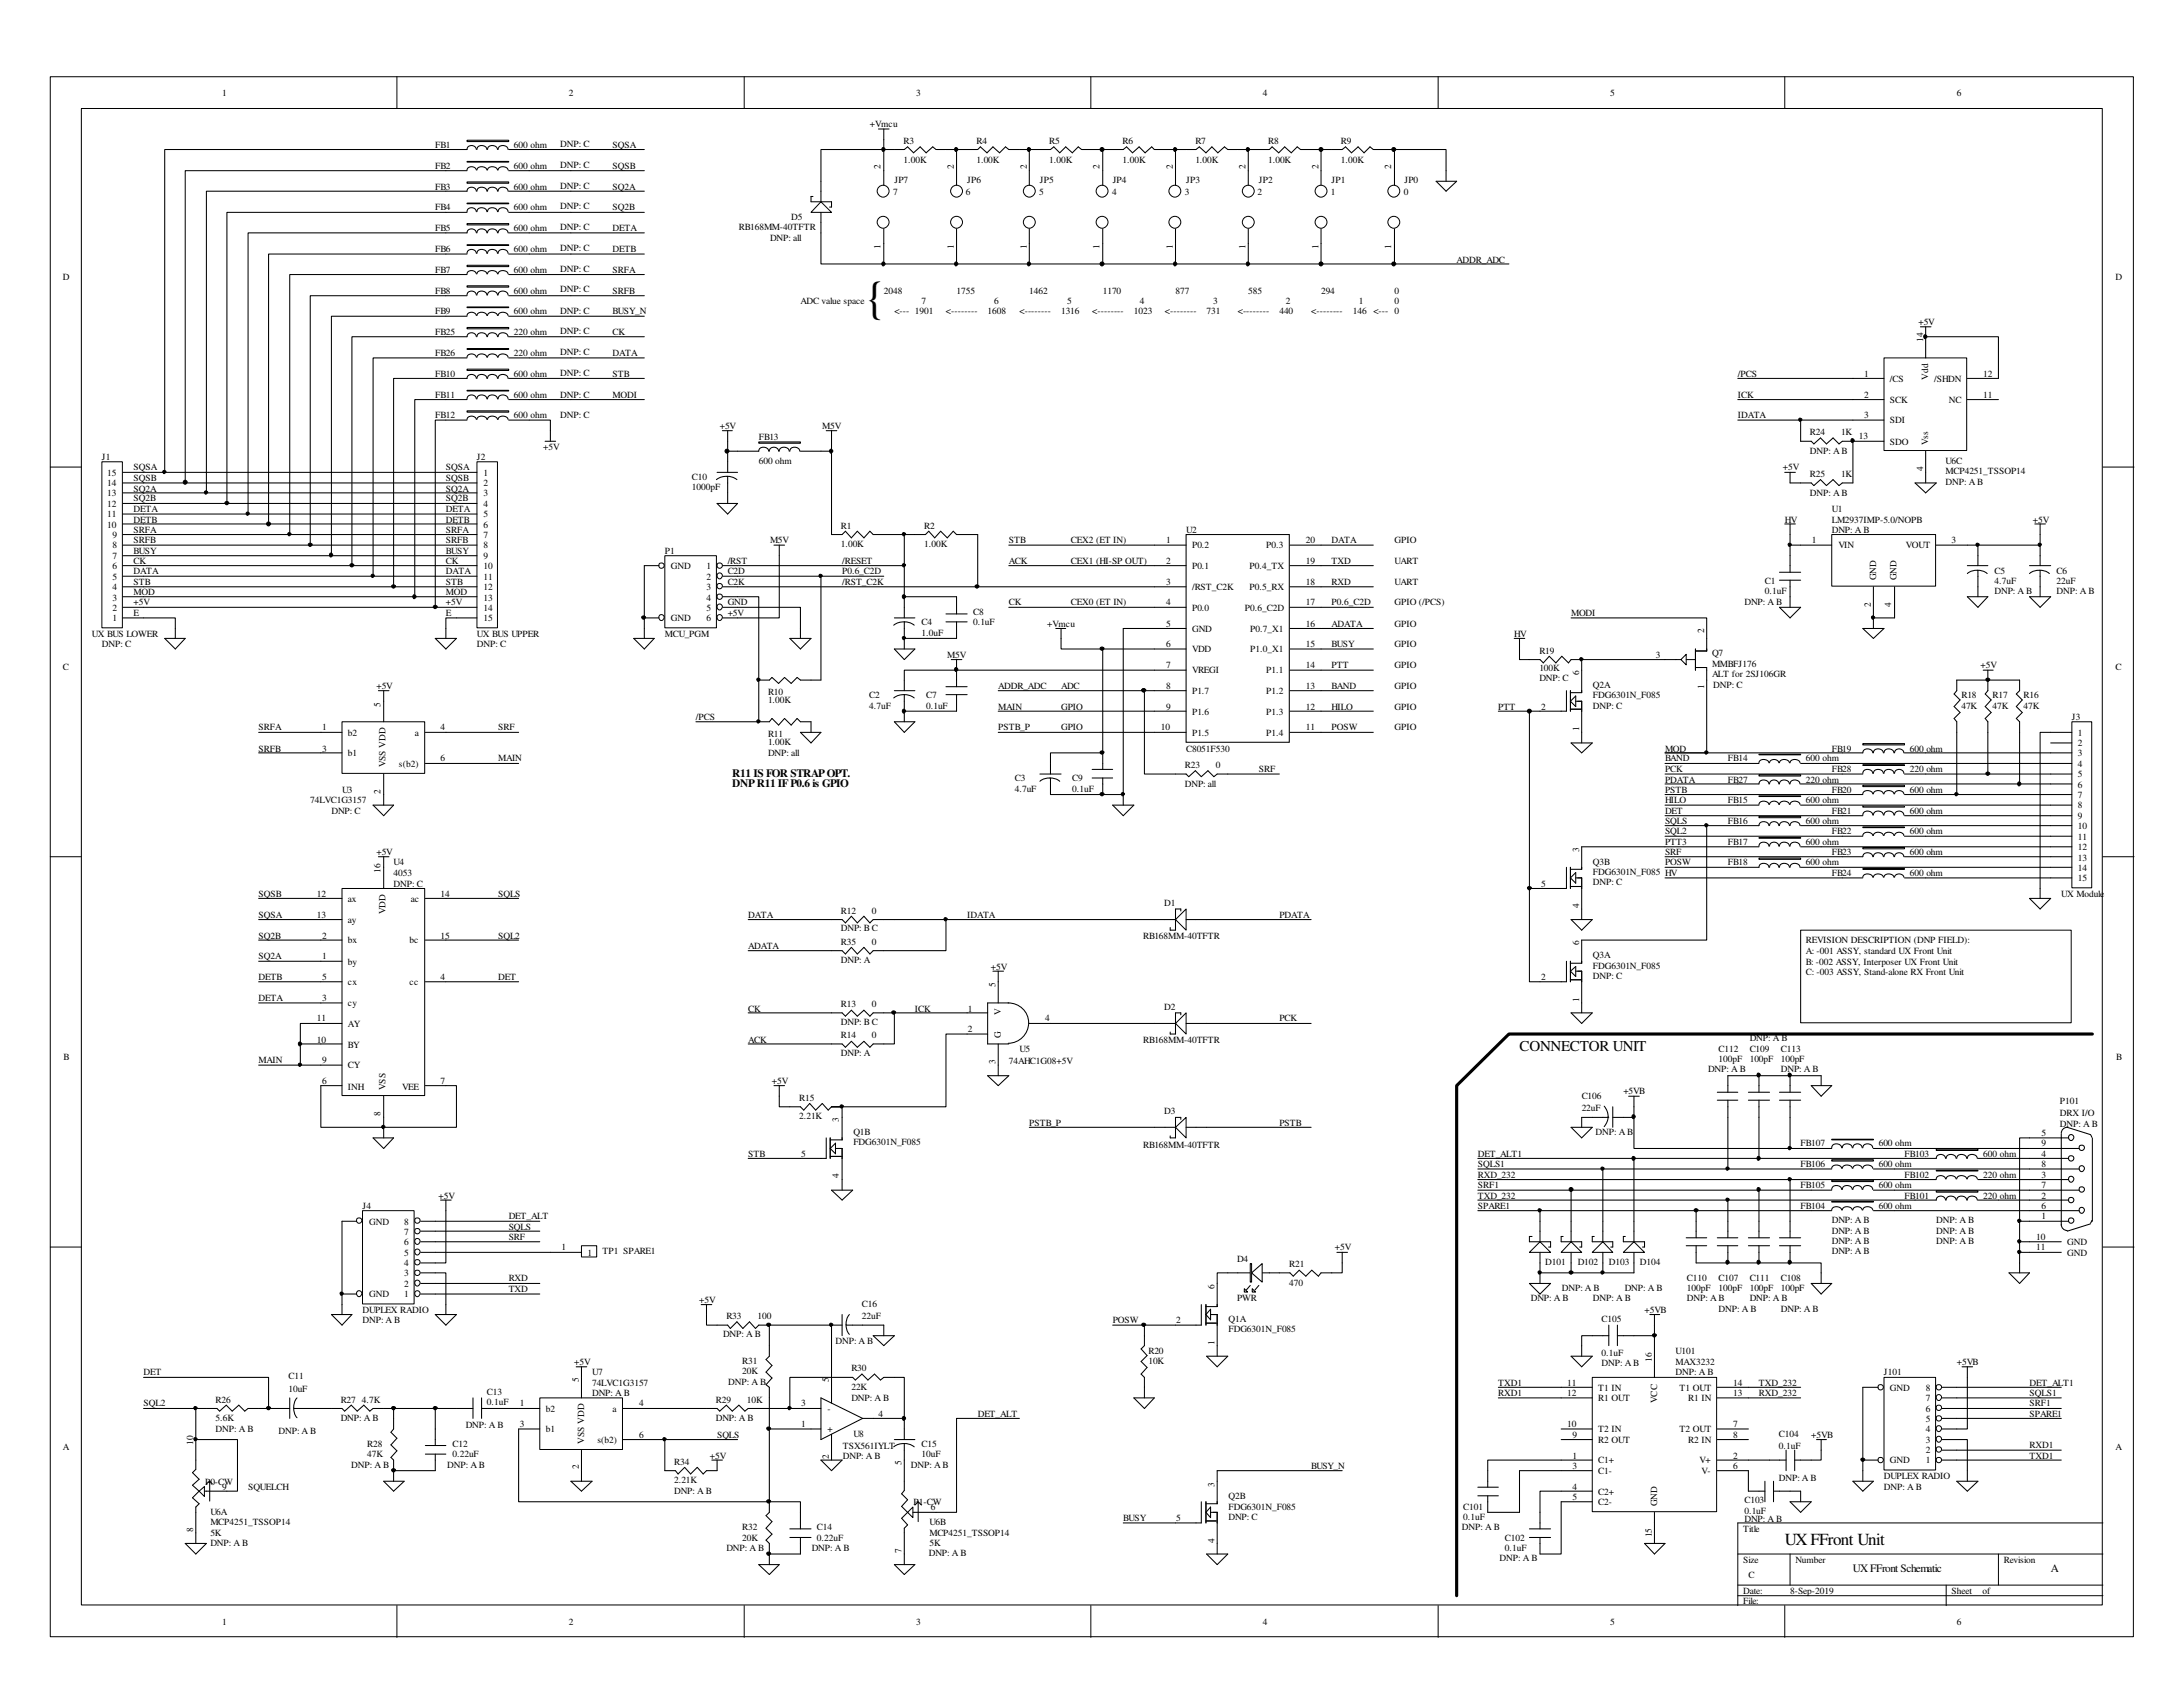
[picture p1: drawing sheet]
<svg xmlns="http://www.w3.org/2000/svg" width="279mm" height="216mm" viewBox="0 0 279 216" stroke-linecap="round" stroke-linejoin="round" font-family="sans-serif">
<defs><g id="words">
<text font-size="5.8" x="110.7" y="39.9">{</text>
<text font-size="2.2" x="228.4" y="197.7">UX FFront Unit</text>
<text font-size="1.9" x="194.5" y="134.5">CONNECTOR UNIT</text>
<g font-size="1.4">
<text x="93.7" y="99.4">R11 IS FOR STRAP OPT.</text>
<text x="93.7" y="100.7">DNP R11 IF P0.6 is GPIO</text>
<text x="237.2" y="201.2">UX FFront Schematic</text>
<text x="262.5" y="201.2">A</text>
</g>
<g font-size="1.2">
<text x="28.4" y="12.3">1</text>
<text x="72.8" y="12.3">2</text>
<text x="111.3" y="16.3">+Vmcu</text>
<text x="117.3" y="12.3">3</text>
<text x="161.6" y="12.3">4</text>
<text x="206.1" y="12.3">5</text>
<text x="250.4" y="12.3">6</text>
<text x="55.7" y="21.6">FB2</text>
<text x="55.7" y="19">FB1</text>
<text x="65.8" y="21.6">600 ohm</text>
<text x="65.8" y="19">600 ohm</text>
<text x="71.7" y="21.5">DNP: C</text>
<text x="71.7" y="18.8">DNP: C</text>
<text x="78.4" y="19">SQSA</text>
<text x="78.4" y="21.6">SQSB</text>
<text x="112.7" y="21.7" transform="rotate(-90 112.7 21.7)">2</text>
<text x="114.5" y="23.4">JP7</text>
<text x="115.7" y="18.4">R3</text>
<text x="115.7" y="20.8">1.00K</text>
<text x="122.1" y="21.7" transform="rotate(-90 122.1 21.7)">2</text>
<text x="123.8" y="23.4">JP6</text>
<text x="125" y="18.4">R4</text>
<text x="125" y="20.8">1.00K</text>
<text x="131.4" y="21.7" transform="rotate(-90 131.4 21.7)">2</text>
<text x="133.1" y="23.4">JP5</text>
<text x="134.3" y="18.4">R5</text>
<text x="134.3" y="20.8">1.00K</text>
<text x="140.7" y="21.7" transform="rotate(-90 140.7 21.7)">2</text>
<text x="142.4" y="23.4">JP4</text>
<text x="143.7" y="18.4">R6</text>
<text x="143.7" y="20.8">1.00K</text>
<text x="150.1" y="21.7" transform="rotate(-90 150.1 21.7)">2</text>
<text x="151.8" y="23.4">JP3</text>
<text x="153" y="18.4">R7</text>
<text x="153" y="20.8">1.00K</text>
<text x="159.4" y="21.7" transform="rotate(-90 159.4 21.7)">2</text>
<text x="161.1" y="23.4">JP2</text>
<text x="162.3" y="18.4">R8</text>
<text x="162.3" y="20.8">1.00K</text>
<text x="168.7" y="21.7" transform="rotate(-90 168.7 21.7)">2</text>
<text x="170.4" y="23.4">JP1</text>
<text x="171.6" y="18.4">R9</text>
<text x="171.6" y="20.8">1.00K</text>
<text x="178.1" y="21.7" transform="rotate(-90 178.1 21.7)">2</text>
<text x="179.7" y="23.4">JP0</text>
<text x="55.7" y="29.5">FB5</text>
<text x="55.7" y="26.9">FB4</text>
<text x="55.7" y="24.3">FB3</text>
<text x="65.8" y="29.5">600 ohm</text>
<text x="65.8" y="26.9">600 ohm</text>
<text x="65.8" y="24.3">600 ohm</text>
<text x="71.7" y="29.5">DNP: C</text>
<text x="71.7" y="26.8">DNP: C</text>
<text x="71.7" y="24.1">DNP: C</text>
<text x="78.4" y="24.3">SQ2A</text>
<text x="78.4" y="26.9">SQ2B</text>
<text x="78.4" y="29.5">DETA</text>
<text x="94.6" y="29.5">RB168MM-40TFTR</text>
<text x="101.3" y="28.1">D5</text>
<text x="114.3" y="24.9">7</text>
<text x="123.6" y="24.9">6</text>
<text x="133" y="24.9">5</text>
<text x="142.3" y="24.9">4</text>
<text x="151.6" y="24.9">3</text>
<text x="161" y="24.9">2</text>
<text x="170.3" y="24.9">1</text>
<text x="179.7" y="24.9">0</text>
<text x="8" y="35.8">D</text>
<text x="55.7" y="34.9">FB7</text>
<text x="55.7" y="32.3">FB6</text>
<text x="65.8" y="34.9">600 ohm</text>
<text x="65.8" y="32.3">600 ohm</text>
<text x="71.7" y="34.8">DNP: C</text>
<text x="71.7" y="32.1">DNP: C</text>
<text x="78.4" y="32.3">DETB</text>
<text x="78.4" y="34.9">SRFA</text>
<text x="98.6" y="30.8">DNP: all</text>
<text x="112.7" y="31.8" transform="rotate(-90 112.7 31.8)">1</text>
<text x="122.1" y="31.8" transform="rotate(-90 122.1 31.8)">1</text>
<text x="131.4" y="31.8" transform="rotate(-90 131.4 31.8)">1</text>
<text x="140.7" y="31.8" transform="rotate(-90 140.7 31.8)">1</text>
<text x="150.1" y="31.8" transform="rotate(-90 150.1 31.8)">1</text>
<text x="159.4" y="31.8" transform="rotate(-90 159.4 31.8)">1</text>
<text x="168.7" y="31.8" transform="rotate(-90 168.7 31.8)">1</text>
<text x="178.1" y="31.8" transform="rotate(-90 178.1 31.8)">1</text>
<text x="186.4" y="33.6">ADDR_ADC</text>
<text x="270.8" y="35.8">D</text>
<text x="55.7" y="40.2">FB9</text>
<text x="55.7" y="37.6">FB8</text>
<text x="65.8" y="40.2">600 ohm</text>
<text x="65.8" y="37.6">600 ohm</text>
<text x="71.7" y="40.1">DNP: C</text>
<text x="71.7" y="37.4">DNP: C</text>
<text x="78.4" y="37.6">SRFB</text>
<text x="78.4" y="40.2">BUSY_N</text>
<text x="102.4" y="38.9">ADC value space</text>
<text x="113.1" y="37.6">2048</text>
<text x="114.5" y="40.2">&lt;--- 1901</text>
<text x="117.9" y="38.9">7</text>
<text x="121.1" y="40.2">&lt;--------</text>
<text x="122.4" y="37.6">1755</text>
<text x="126.4" y="40.2">1608</text>
<text x="127.3" y="38.9">6</text>
<text x="130.5" y="40.2">&lt;--------</text>
<text x="131.7" y="37.6">1462</text>
<text x="135.8" y="40.2">1316</text>
<text x="136.6" y="38.9">5</text>
<text x="139.8" y="40.2">&lt;--------</text>
<text x="141.1" y="37.6">1170</text>
<text x="145.1" y="40.2">1023</text>
<text x="145.9" y="38.9">4</text>
<text x="149.1" y="40.2">&lt;--------</text>
<text x="150.5" y="37.6">877</text>
<text x="154.4" y="40.2">731</text>
<text x="155.3" y="38.9">3</text>
<text x="158.4" y="40.2">&lt;--------</text>
<text x="159.8" y="37.6">585</text>
<text x="163.7" y="40.2">440</text>
<text x="164.6" y="38.9">2</text>
<text x="167.8" y="40.2">&lt;--------</text>
<text x="169.1" y="37.6">294</text>
<text x="173.1" y="40.2">146</text>
<text x="173.9" y="38.9">1</text>
<text x="175.8" y="40.2">&lt;--- 0</text>
<text x="178.5" y="37.6">0</text>
<text x="178.5" y="38.9">0</text>
<text x="245.5" y="41.6">+5V</text>
<text x="55.7" y="45.6">FB26</text>
<text x="55.7" y="42.9">FB25</text>
<text x="65.8" y="45.6">220 ohm</text>
<text x="65.8" y="42.9">220 ohm</text>
<text x="71.7" y="45.5">DNP: C</text>
<text x="71.7" y="42.8">DNP: C</text>
<text x="78.4" y="42.9">CK</text>
<text x="78.4" y="45.6">DATA</text>
<text x="246.1" y="43.8" transform="rotate(-90 246.1 43.8)">14</text>
<text x="55.7" y="53.5">FB12</text>
<text x="55.7" y="50.9">FB11</text>
<text x="55.7" y="48.3">FB10</text>
<text x="65.8" y="53.5">600 ohm</text>
<text x="65.8" y="50.9">600 ohm</text>
<text x="65.8" y="48.3">600 ohm</text>
<text x="71.7" y="48.1">DNP: C</text>
<text x="71.7" y="53.5">DNP: C</text>
<text x="71.7" y="50.9">DNP: C</text>
<text x="78.4" y="48.3">STB</text>
<text x="78.4" y="50.9">MODI</text>
<text x="222.4" y="50.9">ICK</text>
<text x="222.4" y="48.3">/PCS</text>
<text x="222.4" y="53.5">IDATA</text>
<text x="238.6" y="48.3">1</text>
<text x="238.6" y="50.9">2</text>
<text x="238.6" y="53.5">3</text>
<text x="241.9" y="48.9">/CS</text>
<text x="241.9" y="51.6">SCK</text>
<text x="246.8" y="48.6" transform="rotate(-90 246.8 48.6)">Vdd</text>
<text x="247.6" y="48.9">/SHDN</text>
<text x="249.4" y="51.6">NC</text>
<text x="253.8" y="50.9">11</text>
<text x="253.8" y="48.3">12</text>
<text x="13" y="58.8">J1</text>
<text x="61" y="58.8">J2</text>
<text x="69.5" y="57.6">+5V</text>
<text x="92.1" y="54.9">+5V</text>
<text x="97.1" y="56.3">FB13</text>
<text x="97.1" y="59.4">600 ohm</text>
<text x="105.2" y="54.9">M5V</text>
<text x="231.6" y="55.7">R24</text>
<text x="231.6" y="58.1">DNP: A B</text>
<text x="235.6" y="55.7">1K</text>
<text x="237.9" y="56.2">13</text>
<text x="241.9" y="54.2">SDI</text>
<text x="241.9" y="56.9">SDO</text>
<text x="246.8" y="57" transform="rotate(-90 246.8 57)">Vss</text>
<text x="249" y="59.4">U6C</text>
<text x="13.7" y="64.9">12</text>
<text x="13.7" y="63.5">13</text>
<text x="13.7" y="62.2">14</text>
<text x="13.7" y="60.9">15</text>
<text x="17.1" y="60.2">SQSA</text>
<text x="17.1" y="61.6">SQSB</text>
<text x="17.1" y="62.9">SQ2A</text>
<text x="17.1" y="64.2">SQ2B</text>
<text x="17.1" y="65.5">DETA</text>
<text x="57.1" y="60.2">SQSA</text>
<text x="57.1" y="61.6">SQSB</text>
<text x="57.1" y="62.9">SQ2A</text>
<text x="57.1" y="64.2">SQ2B</text>
<text x="57.1" y="65.5">DETA</text>
<text x="61.9" y="60.9">1</text>
<text x="61.9" y="62.2">2</text>
<text x="61.9" y="63.5">3</text>
<text x="61.9" y="64.9">4</text>
<text x="88.6" y="61.4">C10</text>
<text x="88.6" y="62.7">1000pF</text>
<text x="228.2" y="60.2">+5V</text>
<text x="231.6" y="61">R25</text>
<text x="231.6" y="63.4">DNP: A B</text>
<text x="234.4" y="65.5">U1</text>
<text x="235.6" y="61">1K</text>
<text x="246.1" y="60.3" transform="rotate(-90 246.1 60.3)">4</text>
<text x="249" y="60.7">MCP4251_TSSOP14</text>
<text x="249" y="62.1">DNP: A B</text>
<text x="13.7" y="67.6">10</text>
<text x="13.7" y="66.2">11</text>
<text x="14.4" y="71.5">7</text>
<text x="14.4" y="70.2">8</text>
<text x="14.4" y="68.8">9</text>
<text x="17.1" y="66.9">DETB</text>
<text x="17.1" y="68.2">SRFA</text>
<text x="17.1" y="69.5">SRFB</text>
<text x="17.1" y="70.9">BUSY</text>
<text x="57.1" y="66.9">DETB</text>
<text x="57.1" y="68.2">SRFA</text>
<text x="57.1" y="69.5">SRFB</text>
<text x="57.1" y="70.9">BUSY</text>
<text x="61.9" y="66.2">5</text>
<text x="61.9" y="67.6">6</text>
<text x="61.9" y="68.8">7</text>
<text x="61.9" y="70.2">8</text>
<text x="61.9" y="71.5">9</text>
<text x="85.1" y="70.9">P1</text>
<text x="98.6" y="69.5">M5V</text>
<text x="107.6" y="67.6">R1</text>
<text x="107.6" y="70">1.00K</text>
<text x="118.3" y="67.6">R2</text>
<text x="118.3" y="70">1.00K</text>
<text x="129.1" y="69.5">STB</text>
<text x="137.1" y="69.5">CEX2 (ET IN)</text>
<text x="149.3" y="69.5">1</text>
<text x="151.8" y="68.2">U2</text>
<text x="152.6" y="70.2">P0.2</text>
<text x="162.1" y="70.2">P0.3</text>
<text x="167.1" y="69.5">20</text>
<text x="170.4" y="69.5">DATA</text>
<text x="178.5" y="69.5">GPIO</text>
<text x="228.4" y="66.9">HV</text>
<text x="231.9" y="69.5">1</text>
<text x="234.4" y="66.9">LM2937IMP-5.0/NOPB</text>
<text x="234.4" y="68.2">DNP: A B</text>
<text x="235.3" y="70.2">VIN</text>
<text x="243.9" y="70.2">VOUT</text>
<text x="249.8" y="69.5">3</text>
<text x="260.2" y="66.9">+5V</text>
<text x="14.4" y="76.9">3</text>
<text x="14.4" y="75.5">4</text>
<text x="14.4" y="74.2">5</text>
<text x="14.4" y="72.8">6</text>
<text x="17.1" y="72.2">CK</text>
<text x="17.1" y="73.5">DATA</text>
<text x="17.1" y="74.8">STB</text>
<text x="17.1" y="76.2">MOD</text>
<text x="17.1" y="77.5">+5V</text>
<text x="57.1" y="72.2">CK</text>
<text x="57.1" y="73.5">DATA</text>
<text x="57.1" y="74.8">STB</text>
<text x="57.1" y="76.2">MOD</text>
<text x="57.1" y="77.5">+5V</text>
<text x="61.9" y="72.8">10</text>
<text x="61.9" y="74.2">11</text>
<text x="61.9" y="75.5">12</text>
<text x="61.9" y="76.9">13</text>
<text x="85.9" y="72.8">GND</text>
<text x="90.4" y="72.8">1</text>
<text x="90.4" y="74.2">2</text>
<text x="90.4" y="75.5">3</text>
<text x="90.4" y="76.9">4</text>
<text x="93.1" y="72.2">/RST</text>
<text x="93.1" y="73.5">C2D</text>
<text x="93.1" y="74.8">C2K</text>
<text x="93.1" y="77.5">GND</text>
<text x="107.8" y="73.5">P0.6_C2D</text>
<text x="107.8" y="74.8">/RST_C2K</text>
<text x="107.8" y="72.2">/RESET</text>
<text x="129.1" y="77.5">CK</text>
<text x="129.1" y="72.2">ACK</text>
<text x="137.1" y="77.5">CEX0 (ET IN)</text>
<text x="137.1" y="72.2">CEX1 (HI-SP OUT)</text>
<text x="149.3" y="72.2">2</text>
<text x="149.3" y="74.8">3</text>
<text x="149.3" y="77.5">4</text>
<text x="152.6" y="72.8">P0.1</text>
<text x="152.6" y="75.5">/RST_C2K</text>
<text x="159.9" y="72.8">P0.4_TX</text>
<text x="159.9" y="75.5">P0.5_RX</text>
<text x="167.1" y="77.5">17</text>
<text x="167.1" y="72.2">19</text>
<text x="167.1" y="74.8">18</text>
<text x="170.4" y="72.2">TXD</text>
<text x="170.4" y="74.8">RXD</text>
<text x="170.4" y="77.5">P0.6_C2D</text>
<text x="178.5" y="72.2">UART</text>
<text x="178.5" y="74.8">UART</text>
<text x="178.5" y="77.5">GPIO (/PCS)</text>
<text x="223.3" y="77.4">DNP: A B</text>
<text x="225.9" y="74.7">C1</text>
<text x="225.9" y="76">0.1uF</text>
<text x="239.4" y="77.6" transform="rotate(-90 239.4 77.6)">2</text>
<text x="240.1" y="74.3" transform="rotate(-90 240.1 74.3)">GND</text>
<text x="242.1" y="77.6" transform="rotate(-90 242.1 77.6)">4</text>
<text x="242.7" y="74.3" transform="rotate(-90 242.7 74.3)">GND</text>
<text x="255.3" y="73.4">C5</text>
<text x="255.3" y="74.7">4.7uF</text>
<text x="255.3" y="76">DNP: A B</text>
<text x="263.2" y="73.4">C6</text>
<text x="263.2" y="74.7">22uF</text>
<text x="263.2" y="76">DNP: A B</text>
<text x="11.8" y="81.5">UX BUS LOWER</text>
<text x="13" y="82.8">DNP: C</text>
<text x="14.4" y="79.5">1</text>
<text x="14.4" y="78.1">2</text>
<text x="17.1" y="78.8">E</text>
<text x="57.1" y="78.8">E</text>
<text x="61" y="81.5">UX BUS UPPER</text>
<text x="61" y="82.8">DNP: C</text>
<text x="61.9" y="78.1">14</text>
<text x="61.9" y="79.5">15</text>
<text x="85.1" y="81.5">MCU_PGM</text>
<text x="85.9" y="79.5">GND</text>
<text x="90.4" y="78.1">5</text>
<text x="90.4" y="79.5">6</text>
<text x="93.1" y="78.8">+5V</text>
<text x="117.9" y="80">C4</text>
<text x="117.9" y="81.4">1.0uF</text>
<text x="124.5" y="78.7">C8</text>
<text x="124.5" y="80">0.1uF</text>
<text x="134" y="80.2">+Vmcu</text>
<text x="149.3" y="80.2">5</text>
<text x="149.3" y="82.8">6</text>
<text x="152.6" y="78.1">P0.0</text>
<text x="152.6" y="80.9">GND</text>
<text x="152.6" y="83.5">VDD</text>
<text x="159.3" y="78.1">P0.6_C2D</text>
<text x="160" y="80.9">P0.7_X1</text>
<text x="160" y="83.5">P1.0_X1</text>
<text x="167.1" y="80.2">16</text>
<text x="167.1" y="82.8">15</text>
<text x="170.4" y="82.8">BUSY</text>
<text x="170.4" y="80.2">ADATA</text>
<text x="178.5" y="80.2">GPIO</text>
<text x="178.5" y="82.8">GPIO</text>
<text x="193.8" y="81.5">HV</text>
<text x="197" y="83.7">R19</text>
<text x="201.1" y="78.8">MODI</text>
<text x="218.1" y="81" transform="rotate(-90 218.1 81)">2</text>
<text x="219.1" y="84">Q7</text>
<text x="8" y="85.8">C</text>
<text x="48.2" y="88.1">+5V</text>
<text x="98.3" y="89">R10</text>
<text x="111.3" y="89.3">C2</text>
<text x="118.5" y="89.3">C7</text>
<text x="121.2" y="84.2">M5V</text>
<text x="127.8" y="88.1">ADDR_ADC</text>
<text x="135.8" y="88.1">ADC</text>
<text x="149.3" y="85.5">7</text>
<text x="149.3" y="88.1">8</text>
<text x="152.6" y="86.2">VREGI</text>
<text x="152.6" y="88.8">P1.7</text>
<text x="162.1" y="88.8">P1.2</text>
<text x="162.1" y="86.2">P1.1</text>
<text x="167.1" y="88.1">13</text>
<text x="167.1" y="85.5">14</text>
<text x="170.4" y="85.5">PTT</text>
<text x="170.4" y="88.1">BAND</text>
<text x="178.5" y="85.5">GPIO</text>
<text x="178.5" y="88.1">GPIO</text>
<text x="197" y="85.9">100K</text>
<text x="197" y="87.1">DNP: C</text>
<text x="202.1" y="86.4" transform="rotate(-90 202.1 86.4)">6</text>
<text x="203.9" y="88.1">Q2A</text>
<text x="203.9" y="89.3">FDG6301N_F085</text>
<text x="211.9" y="84.2">3</text>
<text x="218.1" y="88.2" transform="rotate(-90 218.1 88.2)">1</text>
<text x="219.1" y="85.3">MMBFJ176</text>
<text x="219.1" y="86.7">ALT for 2SJ106GR</text>
<text x="219.3" y="88.1">DNP: C</text>
<text x="251" y="89.3">R18</text>
<text x="253.5" y="85.5">+5V</text>
<text x="255" y="89.3">R17</text>
<text x="259" y="89.3">R16</text>
<text x="270.8" y="85.8">C</text>
<text x="33.1" y="93.5">SRFA</text>
<text x="41.2" y="93.5">1</text>
<text x="44.5" y="94.1">b2</text>
<text x="48.7" y="90.4" transform="rotate(-90 48.7 90.4)">5</text>
<text x="53.1" y="94.1">a</text>
<text x="56.4" y="93.5">4</text>
<text x="63.8" y="93.5">SRF</text>
<text x="89.1" y="92.1">/PCS</text>
<text x="98.3" y="90">1.00K</text>
<text x="98.3" y="94.3">R11</text>
<text x="98.3" y="95.3">1.00K</text>
<text x="111.3" y="90.7">4.7uF</text>
<text x="118.5" y="90.7">0.1uF</text>
<text x="127.8" y="93.5">PSTB_P</text>
<text x="127.8" y="90.8">MAIN</text>
<text x="135.8" y="93.5">GPIO</text>
<text x="135.8" y="90.8">GPIO</text>
<text x="148.6" y="93.5">10</text>
<text x="149.3" y="90.8">9</text>
<text x="152.6" y="91.5">P1.6</text>
<text x="152.6" y="94.1">P1.5</text>
<text x="162.1" y="94.1">P1.4</text>
<text x="162.1" y="91.5">P1.3</text>
<text x="167.1" y="93.5">11</text>
<text x="167.1" y="90.8">12</text>
<text x="170.4" y="90.8">HILO</text>
<text x="170.4" y="93.5">POSW</text>
<text x="178.5" y="90.8">GPIO</text>
<text x="178.5" y="93.5">GPIO</text>
<text x="191.8" y="90.8">PTT</text>
<text x="197.3" y="90.8">2</text>
<text x="202.1" y="93.6" transform="rotate(-90 202.1 93.6)">1</text>
<text x="203.9" y="90.7">DNP: C</text>
<text x="251" y="90.7">47K</text>
<text x="255" y="90.7">47K</text>
<text x="259" y="90.7">47K</text>
<text x="265.2" y="92.1">J3</text>
<text x="265.9" y="94.1">1</text>
<text x="265.9" y="95.5">2</text>
<text x="33.1" y="96.2">SRFB</text>
<text x="41.2" y="96.2">3</text>
<text x="43.8" y="101.4">U3</text>
<text x="44.5" y="96.8">b1</text>
<text x="48.7" y="101.6" transform="rotate(-90 48.7 101.6)">2</text>
<text x="49.4" y="98.2" transform="rotate(-90 49.4 98.2)">VSS VDD</text>
<text x="51.1" y="98.1">s(b2)</text>
<text x="56.4" y="97.5">6</text>
<text x="63.8" y="97.5">MAIN</text>
<text x="98.3" y="96.7">DNP: all</text>
<text x="129.9" y="100">C3</text>
<text x="129.9" y="101.3">4.7uF</text>
<text x="137.2" y="100">C9</text>
<text x="137.2" y="101.3">0.1uF</text>
<text x="151.6" y="98.3">R23</text>
<text x="151.6" y="100.7">DNP: all</text>
<text x="151.8" y="96.2">C8051F530</text>
<text x="155.6" y="98.3">0</text>
<text x="161.1" y="98.8">SRF</text>
<text x="213.1" y="96.2">MOD</text>
<text x="213.1" y="97.5">BAND</text>
<text x="213.1" y="98.8">PCK</text>
<text x="213.1" y="100.2">PDATA</text>
<text x="213.1" y="101.4">PSTB</text>
<text x="221.1" y="97.5">FB14</text>
<text x="221.1" y="100.2">FB27</text>
<text x="231.1" y="97.5">600 ohm</text>
<text x="231.1" y="100.2">220 ohm</text>
<text x="234.4" y="96.2">FB19</text>
<text x="234.4" y="98.8">FB28</text>
<text x="234.4" y="101.4">FB20</text>
<text x="244.4" y="96.2">600 ohm</text>
<text x="244.4" y="98.8">220 ohm</text>
<text x="244.4" y="101.4">600 ohm</text>
<text x="265.9" y="96.8">3</text>
<text x="265.9" y="98.1">4</text>
<text x="265.9" y="99.5">5</text>
<text x="265.9" y="100.8">6</text>
<text x="39.7" y="102.8">74LVC1G3157</text>
<text x="42.4" y="104.1">DNP: C</text>
<text x="213.1" y="102.8">HILO</text>
<text x="213.1" y="104.1">DET</text>
<text x="213.1" y="105.5">SQLS</text>
<text x="213.1" y="106.8">SQL2</text>
<text x="221.1" y="102.8">FB15</text>
<text x="221.1" y="105.5">FB16</text>
<text x="231.1" y="102.8">600 ohm</text>
<text x="231.1" y="105.5">600 ohm</text>
<text x="234.4" y="104.1">FB21</text>
<text x="234.4" y="106.8">FB22</text>
<text x="244.4" y="104.1">600 ohm</text>
<text x="244.4" y="106.8">600 ohm</text>
<text x="265.9" y="102.1">7</text>
<text x="265.9" y="103.5">8</text>
<text x="265.9" y="104.8">9</text>
<text x="265.9" y="106.1">10</text>
<text x="265.9" y="107.4">11</text>
<text x="48.2" y="109.5">+5V</text>
<text x="48.7" y="111.7" transform="rotate(-90 48.7 111.7)">16</text>
<text x="50.4" y="110.7">U4</text>
<text x="50.4" y="112.1">4053</text>
<text x="50.4" y="113.5">DNP: C</text>
<text x="197.3" y="113.5">5</text>
<text x="202.1" y="109.1" transform="rotate(-90 202.1 109.1)">3</text>
<text x="203.9" y="110.7">Q3B</text>
<text x="203.9" y="112">FDG6301N_F085 HV</text>
<text x="203.9" y="113.3">DNP: C</text>
<text x="213.1" y="108.1">PTT3</text>
<text x="213.1" y="109.5">SRF</text>
<text x="213.1" y="110.7">POSW</text>
<text x="221.1" y="108.1">FB17</text>
<text x="221.1" y="110.7">FB18</text>
<text x="231.1" y="108.1">600 ohm</text>
<text x="231.1" y="110.7">600 ohm</text>
<text x="234.4" y="109.5">FB23</text>
<text x="234.4" y="112.1">FB24</text>
<text x="244.4" y="109.5">600 ohm</text>
<text x="244.4" y="112.1">600 ohm</text>
<text x="265.9" y="108.8">12</text>
<text x="265.9" y="110.2">13</text>
<text x="265.9" y="111.4">14</text>
<text x="265.9" y="112.8">15</text>
<text x="33.1" y="117.4">SQSA</text>
<text x="33.1" y="114.8">SQSB</text>
<text x="40.6" y="114.8">12</text>
<text x="40.6" y="117.4">13</text>
<text x="44.5" y="115.5">ax</text>
<text x="44.5" y="118.1">ay</text>
<text x="49.4" y="117" transform="rotate(-90 49.4 117)">VDD</text>
<text x="52.6" y="115.5">ac</text>
<text x="56.4" y="114.8">14</text>
<text x="63.8" y="114.8">SQLS</text>
<text x="95.8" y="117.4">DATA</text>
<text x="107.6" y="116.9">R12</text>
<text x="107.6" y="119.2">DNP: B C</text>
<text x="111.6" y="116.9">0</text>
<text x="123.8" y="117.4">IDATA</text>
<text x="149" y="116">D1</text>
<text x="163.7" y="117.4">PDATA</text>
<text x="202.1" y="116.2" transform="rotate(-90 202.1 116.2)">4</text>
<text x="263.8" y="114.8">UX Module</text>
<text x="33.1" y="122.8">SQ2A</text>
<text x="33.1" y="120.1">SQ2B</text>
<text x="33.1" y="125.4">DETB</text>
<text x="41.2" y="120.1">2</text>
<text x="41.2" y="122.8">1</text>
<text x="41.2" y="125.4">5</text>
<text x="44.5" y="120.7">bx</text>
<text x="44.5" y="123.4">by</text>
<text x="52.4" y="120.7">bc</text>
<text x="56.4" y="120.1">15</text>
<text x="56.4" y="125.4">4</text>
<text x="63.8" y="125.4">DET</text>
<text x="63.8" y="120.1">SQL2</text>
<text x="95.8" y="121.4">ADATA</text>
<text x="107.6" y="120.9">R35</text>
<text x="107.6" y="123.2">DNP: A</text>
<text x="111.6" y="120.9">0</text>
<text x="126.8" y="124.1">+5V</text>
<text x="146.3" y="120.2">RB168MM-40TFTR</text>
<text x="197.3" y="125.4">2</text>
<text x="202.1" y="121" transform="rotate(-90 202.1 121)">6</text>
<text x="203.9" y="122.6">Q3A</text>
<text x="203.9" y="124">FDG6301N_F085</text>
<text x="203.9" y="125.3">DNP: C</text>
<text x="231.1" y="120.7">REVISION DESCRIPTION (DNP FIELD):</text>
<text x="231.1" y="122.1">A: -001 ASSY, standard UX Front Unit</text>
<text x="231.1" y="123.4">B: -002 ASSY, Interposer UX Front Unit</text>
<text x="231.1" y="124.8">C: -003 ASSY, Stand-alone RX Front Unit</text>
<text x="33.1" y="128.1">DETA</text>
<text x="40.6" y="130.7">11</text>
<text x="41.2" y="128.1">3</text>
<text x="44.5" y="126.1">cx</text>
<text x="44.5" y="128.8">cy</text>
<text x="44.5" y="131.4">AY</text>
<text x="52.4" y="126.1">cc</text>
<text x="95.8" y="129.5">CK</text>
<text x="107.6" y="128.9">R13</text>
<text x="107.6" y="131.1">DNP: B C</text>
<text x="111.6" y="128.9">0</text>
<text x="117.1" y="129.5">ICK</text>
<text x="123.9" y="129.5">1</text>
<text x="127.4" y="126.3" transform="rotate(-90 127.4 126.3)">5</text>
<text x="128.1" y="129.9" transform="rotate(-90 128.1 129.9)">V</text>
<text x="133.8" y="130.7">4</text>
<text x="149" y="129.3">D2</text>
<text x="163.7" y="130.7">PCK</text>
<text x="202.1" y="128.2" transform="rotate(-90 202.1 128.2)">1</text>
<text x="8.1" y="135.6">B</text>
<text x="33.1" y="136.1">MAIN</text>
<text x="40.6" y="133.4">10</text>
<text x="41.2" y="136.1">9</text>
<text x="44.5" y="134.1">BY</text>
<text x="44.5" y="136.7">CY</text>
<text x="95.8" y="133.4">ACK</text>
<text x="107.6" y="132.8">R14</text>
<text x="107.6" y="135.1">DNP: A</text>
<text x="111.6" y="132.8">0</text>
<text x="123.9" y="132.1">2</text>
<text x="127.4" y="136.1" transform="rotate(-90 127.4 136.1)">3</text>
<text x="128.1" y="132.8" transform="rotate(-90 128.1 132.8)">G</text>
<text x="129.1" y="136.2">74AHC1G08+5V</text>
<text x="130.5" y="134.6">U5</text>
<text x="146.3" y="133.5">RB168MM-40TFTR</text>
<text x="218.6" y="137.2">DNP: A B</text>
<text x="220" y="134.6">C112</text>
<text x="220" y="136">100pF</text>
<text x="223.9" y="134.6">C109</text>
<text x="223.9" y="136">100pF</text>
<text x="223.9" y="133.3">DNP: A B</text>
<text x="227.9" y="134.6">C113</text>
<text x="227.9" y="136">100pF</text>
<text x="227.9" y="137.2">DNP: A B</text>
<text x="270.8" y="135.6">B</text>
<text x="41.2" y="138.8">6</text>
<text x="44.5" y="139.4">INH</text>
<text x="48.7" y="142.8" transform="rotate(-90 48.7 142.8)">8</text>
<text x="49.4" y="139.5" transform="rotate(-90 49.4 139.5)">VSS</text>
<text x="51.5" y="139.4">VEE</text>
<text x="56.4" y="138.8">7</text>
<text x="98.8" y="138.8">+5V</text>
<text x="102.3" y="140.9">R15</text>
<text x="102.3" y="143.2">2.21K</text>
<text x="107.4" y="143.6" transform="rotate(-90 107.4 143.6)">3</text>
<text x="149" y="142.6">D3</text>
<text x="202.4" y="140.6">C106</text>
<text x="202.4" y="142.2">22uF</text>
<text x="207.8" y="140">+5VB</text>
<text x="263.7" y="141.3">P101</text>
<text x="263.7" y="142.8">DRX I/O</text>
<text x="95.8" y="148.1">STB</text>
<text x="102.5" y="148.1">5</text>
<text x="109.2" y="145.3">Q1B</text>
<text x="109.2" y="146.6">FDG6301N_F085</text>
<text x="131.7" y="144.1">PSTB_P</text>
<text x="146.3" y="146.9">RB168MM-40TFTR</text>
<text x="163.7" y="144.1">PSTB</text>
<text x="189.1" y="149.4">SQLS1</text>
<text x="189.1" y="148.1">DET_ALT1</text>
<text x="204.2" y="145.3">DNP: A B</text>
<text x="230.5" y="146.7">FB107</text>
<text x="230.5" y="149.4">FB106</text>
<text x="240.5" y="146.7">600 ohm</text>
<text x="240.5" y="149.4">600 ohm</text>
<text x="243.8" y="148.1">FB103</text>
<text x="253.8" y="148.1">600 ohm</text>
<text x="261.3" y="145.4">5</text>
<text x="261.3" y="146.7">9</text>
<text x="261.3" y="148.1">4</text>
<text x="261.3" y="149.4">8</text>
<text x="263.7" y="144.2">DNP: A B</text>
<text x="46.4" y="154.7">J4</text>
<text x="56.1" y="153.4">+5V</text>
<text x="107.4" y="150.8" transform="rotate(-90 107.4 150.8)">4</text>
<text x="189.1" y="152.1">SRF1</text>
<text x="189.1" y="154.7">SPARE1</text>
<text x="189.1" y="153.4">TXD_232</text>
<text x="189.1" y="150.7">RXD_232</text>
<text x="230.5" y="152.1">FB105</text>
<text x="230.5" y="154.7">FB104</text>
<text x="240.5" y="152.1">600 ohm</text>
<text x="240.5" y="154.7">600 ohm</text>
<text x="243.8" y="150.7">FB102</text>
<text x="243.8" y="153.4">FB101</text>
<text x="253.8" y="150.7">220 ohm</text>
<text x="253.8" y="153.4">220 ohm</text>
<text x="261.3" y="150.7">3</text>
<text x="261.3" y="152.1">7</text>
<text x="261.3" y="153.4">2</text>
<text x="261.3" y="154.7">6</text>
<text x="47.2" y="156.7">GND</text>
<text x="51.7" y="160.7">5</text>
<text x="51.7" y="159.3">6</text>
<text x="51.7" y="158.1">7</text>
<text x="51.7" y="156.7">8</text>
<text x="65.1" y="158.7">SRF</text>
<text x="65.1" y="157.4">SQLS</text>
<text x="65.1" y="156">DET_ALT</text>
<text x="71.9" y="160">1</text>
<text x="75.2" y="160.7">1</text>
<text x="77.1" y="160.5">TP1 SPARE1</text>
<text x="158.3" y="161.5">D4</text>
<text x="170.9" y="160">+5V</text>
<text x="197.8" y="161.9">D101</text>
<text x="201.9" y="161.9">D102</text>
<text x="205.9" y="161.9">D103</text>
<text x="209.9" y="161.9">D104</text>
<text x="234.4" y="156.5">DNP: A B</text>
<text x="234.4" y="157.9">DNP: A B</text>
<text x="234.4" y="159.3">DNP: A B</text>
<text x="234.4" y="160.5">DNP: A B</text>
<text x="247.8" y="156.5">DNP: A B</text>
<text x="247.8" y="157.9">DNP: A B</text>
<text x="247.8" y="159.3">DNP: A B</text>
<text x="260.6" y="158.7">10</text>
<text x="260.6" y="160">11</text>
<text x="261.3" y="156">1</text>
<text x="264.6" y="159.3">GND</text>
<text x="264.6" y="160.7">GND</text>
<text x="47.2" y="166">GND</text>
<text x="51.7" y="166">1</text>
<text x="51.7" y="164.7">2</text>
<text x="51.7" y="163.3">3</text>
<text x="51.7" y="162.1">4</text>
<text x="65.1" y="165.4">TXD</text>
<text x="65.1" y="164">RXD</text>
<text x="89.5" y="166.7">+5V</text>
<text x="110.3" y="167.2">C16</text>
<text x="155.4" y="164.9" transform="rotate(-90 155.4 164.9)">6</text>
<text x="158.3" y="166.5">PWR</text>
<text x="165" y="162.1">R21</text>
<text x="165" y="164.6">470</text>
<text x="195.9" y="166.5">DNP: A B</text>
<text x="199.9" y="165.2">DNP: A B</text>
<text x="203.9" y="166.5">DNP: A B</text>
<text x="207.9" y="165.2">DNP: A B</text>
<text x="215.9" y="163.9">C110</text>
<text x="215.9" y="165.2">100pF</text>
<text x="215.9" y="166.5">DNP: A B</text>
<text x="220" y="163.9">C107</text>
<text x="220" y="165.2">100pF</text>
<text x="220" y="167.9">DNP: A B</text>
<text x="223.9" y="163.9">C111</text>
<text x="223.9" y="165.2">100pF</text>
<text x="223.9" y="166.5">DNP: A B</text>
<text x="227.9" y="163.9">C108</text>
<text x="227.9" y="165.2">100pF</text>
<text x="227.9" y="167.9">DNP: A B</text>
<text x="46.4" y="168.1">DUPLEX RADIO</text>
<text x="46.4" y="169.3">DNP: A B</text>
<text x="92.5" y="171.1">DNP: A B</text>
<text x="93" y="168.8">R33</text>
<text x="96.9" y="168.8">100</text>
<text x="106.9" y="172">DNP: A B</text>
<text x="110.3" y="168.8">22uF</text>
<text x="142.4" y="169.3">POSW</text>
<text x="147" y="173.2">R20</text>
<text x="150.5" y="169.3">2</text>
<text x="155.4" y="172.1" transform="rotate(-90 155.4 172.1)">1</text>
<text x="157.2" y="169.2">Q1A</text>
<text x="157.2" y="170.5">FDG6301N_F085</text>
<text x="205" y="169.2">C105</text>
<text x="205" y="173.5">0.1uF</text>
<text x="210.5" y="168.1">+5VB</text>
<text x="214.5" y="173.3">U101</text>
<text x="18.4" y="176">DET</text>
<text x="27.6" y="179.5">R26</text>
<text x="36.9" y="176.5">C11</text>
<text x="36.9" y="178.1">10uF</text>
<text x="43.6" y="179.5">R27 4.7K</text>
<text x="62.3" y="178.6">C13</text>
<text x="62.3" y="179.8">0.1uF</text>
<text x="73.5" y="174.7">+5V</text>
<text x="74.1" y="176.9" transform="rotate(-90 74.1 176.9)">5</text>
<text x="75.8" y="176">U7</text>
<text x="75.8" y="177.4">74LVC1G3157</text>
<text x="75.8" y="178.6">DNP: A B</text>
<text x="91.6" y="179.5">R29</text>
<text x="93.2" y="177.2">DNP: A B</text>
<text x="95" y="174.6">R31</text>
<text x="95" y="175.9">20K</text>
<text x="95.6" y="179.5">10K</text>
<text x="106.1" y="176.9" transform="rotate(-90 106.1 176.9)">5</text>
<text x="109" y="175.5">R30</text>
<text x="109" y="177.9">22K</text>
<text x="109" y="179.2">DNP: A B</text>
<text x="147" y="174.6">10K</text>
<text x="191.8" y="177.4">TXD1</text>
<text x="191.8" y="178.6">RXD1</text>
<text x="200.6" y="177.4">11</text>
<text x="200.6" y="178.6">12</text>
<text x="204.6" y="178">T1 IN</text>
<text x="204.6" y="179.3">R1 OUT</text>
<text x="205" y="174.8">DNP: A B</text>
<text x="211.4" y="174.2" transform="rotate(-90 211.4 174.2)">16</text>
<text x="212.1" y="179.6" transform="rotate(-90 212.1 179.6)">VCC</text>
<text x="214.5" y="174.7">MAX3232</text>
<text x="214.5" y="176">DNP: A B</text>
<text x="215" y="178">T1 OUT</text>
<text x="216.1" y="179.3">R1 IN</text>
<text x="221.8" y="177.4">14</text>
<text x="221.8" y="178.6">13</text>
<text x="225.1" y="177.4">TXD_232</text>
<text x="225.1" y="178.6">RXD_232</text>
<text x="241.1" y="176">J101</text>
<text x="241.9" y="178">GND</text>
<text x="246.5" y="179.3">7</text>
<text x="246.5" y="178">8</text>
<text x="250.4" y="174.7">+5VB</text>
<text x="259.8" y="178.6">SQLS1</text>
<text x="259.8" y="177.4">DET_ALT1</text>
<text x="8" y="185.6">A</text>
<text x="18.4" y="180">SQL2</text>
<text x="24.7" y="184.9" transform="rotate(-90 24.7 184.9)">10</text>
<text x="27.6" y="181.9">5.6K</text>
<text x="27.6" y="183.2">DNP: A B</text>
<text x="35.6" y="183.5">DNP: A B</text>
<text x="43.6" y="181.9">DNP: A B</text>
<text x="47" y="185.2">R28</text>
<text x="57.9" y="185.2">C12</text>
<text x="59.6" y="182.8">DNP: A B</text>
<text x="66.5" y="180">1</text>
<text x="66.5" y="182.6">3</text>
<text x="69.9" y="180.7">b2</text>
<text x="69.9" y="183.3">b1</text>
<text x="74.8" y="184.7" transform="rotate(-90 74.8 184.7)">VSS VDD</text>
<text x="76.5" y="184.7">s(b2)</text>
<text x="78.4" y="180.7">a</text>
<text x="81.8" y="184">6</text>
<text x="81.8" y="180">4</text>
<text x="91.6" y="181.9">DNP: A B</text>
<text x="91.8" y="184">SQLS</text>
<text x="102.5" y="182.6">1</text>
<text x="102.5" y="180">3</text>
<text x="105.9" y="183.3">+</text>
<text x="105.9" y="180.7">-</text>
<text x="107.9" y="185.4">TSX561IYLT</text>
<text x="109.2" y="183.9">U8</text>
<text x="112.4" y="181.4">4</text>
<text x="117.9" y="185.2">C15</text>
<text x="125.1" y="181.4">DET_ALT</text>
<text x="200.6" y="182.6">10</text>
<text x="201.3" y="184">9</text>
<text x="204.6" y="183.3">T2 IN</text>
<text x="204.6" y="184.7">R2 OUT</text>
<text x="215" y="183.3">T2 OUT</text>
<text x="216.1" y="184.7">R2 IN</text>
<text x="221.8" y="182.6">7</text>
<text x="221.8" y="184">8</text>
<text x="227.7" y="183.9">C104</text>
<text x="227.7" y="185.4">0.1uF</text>
<text x="231.8" y="184">+5VB</text>
<text x="246.5" y="184.7">3</text>
<text x="246.5" y="183.3">4</text>
<text x="246.5" y="182">5</text>
<text x="246.5" y="180.7">6</text>
<text x="259.8" y="185.3">RXD1</text>
<text x="259.8" y="180">SRF1</text>
<text x="259.8" y="181.4">SPARE1</text>
<text x="270.8" y="185.6">A</text>
<text x="26.2" y="190">P0-CW</text>
<text x="28.4" y="190.7">9</text>
<text x="31.8" y="190.7">SQUELCH</text>
<text x="45" y="187.9">DNP: A B</text>
<text x="47" y="186.5">47K</text>
<text x="57.2" y="187.9">DNP: A B</text>
<text x="57.9" y="186.5">0.22uF</text>
<text x="74.1" y="188" transform="rotate(-90 74.1 188)">2</text>
<text x="86.3" y="187.5">R34</text>
<text x="86.3" y="189.8">2.21K</text>
<text x="86.3" y="191.2">DNP: A B</text>
<text x="90.8" y="186.7">+5V</text>
<text x="106.1" y="186.8" transform="rotate(-90 106.1 186.8)">2</text>
<text x="107.9" y="186.8">DNP: A B</text>
<text x="115.4" y="187.5" transform="rotate(-90 115.4 187.5)">5</text>
<text x="116.6" y="187.9">DNP: A B</text>
<text x="117.9" y="186.5">10uF</text>
<text x="155.4" y="190.2" transform="rotate(-90 155.4 190.2)">3</text>
<text x="157.2" y="191.9">Q2B</text>
<text x="167.8" y="188">BUSY_N</text>
<text x="201.3" y="186.7">1</text>
<text x="201.3" y="188">3</text>
<text x="201.3" y="190.7">4</text>
<text x="201.3" y="191.9">5</text>
<text x="204.6" y="187.3">C1+</text>
<text x="204.6" y="188.6">C1-</text>
<text x="204.6" y="191.3">C2+</text>
<text x="217.5" y="187.3">V+</text>
<text x="217.8" y="188.6">V-</text>
<text x="221.8" y="186.7">2</text>
<text x="221.8" y="188">6</text>
<text x="227.7" y="189.5">DNP: A B</text>
<text x="241.1" y="189.3">DUPLEX RADIO</text>
<text x="241.1" y="190.7">DNP: A B</text>
<text x="241.9" y="187.3">GND</text>
<text x="246.5" y="187.3">1</text>
<text x="246.5" y="186">2</text>
<text x="259.8" y="186.7">TXD1</text>
<text x="24.7" y="196.1" transform="rotate(-90 24.7 196.1)">8</text>
<text x="26.9" y="193.9">U6A</text>
<text x="26.9" y="195.2">MCP4251_TSSOP14</text>
<text x="26.9" y="196.5">5K</text>
<text x="26.9" y="197.9">DNP: A B</text>
<text x="95" y="195.8">R32</text>
<text x="95" y="197.2">20K</text>
<text x="104.6" y="195.8">C14</text>
<text x="104.6" y="197.2">0.22uF</text>
<text x="116.9" y="192.6">P1-CW</text>
<text x="119" y="195.2">U6B</text>
<text x="119" y="196.5">MCP4251_TSSOP14</text>
<text x="119" y="197.9">5K</text>
<text x="119.1" y="193.3">6</text>
<text x="143.8" y="194.6">BUSY</text>
<text x="150.5" y="194.6">5</text>
<text x="155.4" y="197.4" transform="rotate(-90 155.4 197.4)">4</text>
<text x="157.2" y="193.2">FDG6301N_F085</text>
<text x="157.2" y="194.5">DNP: C</text>
<text x="187.1" y="195.8">DNP: A B</text>
<text x="187.3" y="193.2">C101</text>
<text x="187.3" y="194.5">0.1uF</text>
<text x="192.6" y="197.2">C102</text>
<text x="204.6" y="192.6">C2-</text>
<text x="211.4" y="196.8" transform="rotate(-90 211.4 196.8)">15</text>
<text x="212.1" y="192.8" transform="rotate(-90 212.1 192.8)">GND</text>
<text x="223.1" y="196">Title</text>
<text x="223.3" y="192.4">C103</text>
<text x="223.3" y="193.7">0.1uF</text>
<text x="223.3" y="194.8">DNP: A B</text>
<text x="93" y="198.5">DNP: A B</text>
<text x="103.9" y="198.5">DNP: A B</text>
<text x="115.4" y="198.7" transform="rotate(-90 115.4 198.7)">7</text>
<text x="118.9" y="199.1">DNP: A B</text>
<text x="191.9" y="199.8">DNP: A B</text>
<text x="192.6" y="198.5">0.1uF</text>
<text x="223.1" y="200">Size</text>
<text x="223.1" y="204">Date:</text>
<text x="223.8" y="201.9">C</text>
<text x="229.1" y="204">8-Sep-2019</text>
<text x="229.8" y="200">Number</text>
<text x="249.8" y="204">Sheet</text>
<text x="253.7" y="204">of</text>
<text x="256.5" y="200">Revision</text>
<text x="28.4" y="207.9">1</text>
<text x="72.8" y="207.9">2</text>
<text x="117.3" y="207.9">3</text>
<text x="161.6" y="207.9">4</text>
<text x="206.1" y="207.9">5</text>
<text x="223.1" y="205.3">File:</text>
<text x="250.4" y="207.9">6</text>
</g>
</g></defs>
<g fill="none" stroke="#000" stroke-width=".13">
<path d="M6.4 9.8h266.6v199.7h-266.6zM10.4 13.9h258.7v191.5h-258.7zM50.8 9.8v4.1M95.2 9.8v4.1M139.6 9.8v4.1M184.1 9.8v4.1M228.4 9.8v4.1M6.4 59.8h4M93.1 59.1v1.4M94.4 57.7h2.7M102.4 57.7h2.7M269.2 59.8h3.9"/>
<path d="M91.8 60.5h2.6M91.8 64.4h2.6l-1.3 1.4zM93.1 61v3.4M94.3 61.4a2.24 2.24 0 0 0-2.6 0M125.1 75.1h26.7M129.1 69.8h22.7M129.1 77.7h22.7M147.7 72.4h4.1M151.8 68.4h13.2v26.6h-13.2zM165.1 75.1h10.7M165.1 69.8h10.7M165.1 72.4h10.7"/>
<path d="M165.1 77.7h10.7M228.4 67.1h1.4M229.1 67.1v4M127.8 88.4h24M127.8 93.7h24M143.8 80.4h8M147.7 83.1h4.1M147.7 85.8h4.1M147.7 91h4.1M165.1 80.4h4M165.1 83.1h4M165.1 85.8h4"/>
<path d="M165.1 88.4h10.7M165.1 91h10.7M165.1 93.7h10.7M6.4 109.6h4M269.2 109.6h3.9M6.4 159.6h4M269.2 159.6h3.9M222.4 198.9h46.8M229.1 198.9v4M255.8 198.9v4M269.2 194.9h-46.8v10.6M50.8 205.5v4"/>
<path d="M95.2 205.5v4M139.6 205.5v4M184.1 205.5v4M222.4 202.9h46.8M222.4 204.2h46.8M228.4 205.5v4M249.1 202.9v2.6"/>
</g>
<path d="M97.1 56.6h5.3v.1h-5.3z" fill-rule="evenodd" fill="#fff"/>
<path d="M97.1 57.7a.65 .65 0 0 1 .6-.5 .65 .65 0 0 1 .7 .5M97.1 56.6h5.3v.1h-5.3zM98.5 57.7a.6 .6 0 0 1 .6-.5 .6 .6 0 0 1 .6 .5M99.7 57.7a.65 .65 0 0 1 .7-.5 .65 .65 0 0 1 .6 .5M101.1 57.7a.65 .65 0 0 1 .6-.5 .65 .65 0 0 1 .7 .5M157.1 162.9h6.6M160 164.5l-.5 .6M161.1 164.5l-.5 .6" fill="none" stroke="#000" stroke-width=".13"/>
<path d="M160.2 162.9l1.3-1.2v2.4z" fill="#fff"/>
<path d="M160.2 162.9l1.3-1.2v2.4z" fill="none" stroke="#000" stroke-width=".13"/>
<path d="M160 161.7h.2v2.4h-.2z" fill-rule="evenodd" fill="#fff"/>
<path d="M160 161.7h.2v2.4h-.2z" fill="none" stroke="#000" stroke-width=".13"/>
<path d="M159.3 164.9l.4 .5h-.4z" fill="#fff"/>
<path d="M159.3 164.9l.4 .5h-.4z" fill="none" stroke="#000" stroke-width=".13"/>
<path d="M160.3 164.9l.4 .5h-.4z" fill="#fff"/>
<path d="M127.8 91h19.9M169.1 80.4h6.7M235.8 96.4h2.6M243.8 96.4h2.7M47.8 103h2.6l-1.3 1.4zM49.1 101.7v1.3M142.4 169.6h8.1M154.4 173.6h2.7l-1.3 1.3zM155.8 172.2v1.4M160.3 164.9l.4 .5h-.4zM163.7 162.9h1.4l.4 .4 .8-.7 .8 .7 .8-.7 .8 .7 .4-.4h1.3" fill="none" stroke="#000" stroke-width=".13"/>
<path d="M238.4 95.2h5.4v.1h-5.4z" fill-rule="evenodd" fill="#fff"/>
<path d="M222.4 97.7h2.7M230.5 97.7h2.6M238.4 96.4a.65 .65 0 0 1 .7-.6 .65 .65 0 0 1 .6 .6M238.4 95.2h5.4v.1h-5.4zM239.8 96.4a.65 .65 0 0 1 .6-.6 .65 .65 0 0 1 .6 .6M241.1 96.4a.65 .65 0 0 1 .7-.6 .65 .65 0 0 1 .6 .6M242.5 96.4a.6 .6 0 0 1 .6-.6 .6 .6 0 0 1 .6 .6" fill="none" stroke="#000" stroke-width=".13"/>
<path d="M225.1 96.5h5.4v.1h-5.4z" fill-rule="evenodd" fill="#fff"/>
<path d="M225.1 97.6a.69 .69 0 0 1 .7-.4 .69 .69 0 0 1 .6 .4M225.1 96.5h5.4v.1h-5.4zM226.5 97.6a.63 .63 0 0 1 .6-.4 .63 .63 0 0 1 .6 .4M227.8 97.6a.69 .69 0 0 1 .6-.4 .69 .69 0 0 1 .6 .4M229.1 97.6a.69 .69 0 0 1 .6-.4 .69 .69 0 0 1 .7 .4M235.8 99.1h2.6M243.8 99.1h2.7" fill="none" stroke="#000" stroke-width=".13"/>
<path d="M238.4 97.9h5.4v.1h-5.4z" fill-rule="evenodd" fill="#fff"/>
<path d="M238.4 99a.65 .65 0 0 1 .7-.5 .65 .65 0 0 1 .6 .5M238.4 97.9h5.4v.1h-5.4zM239.8 99a.65 .65 0 0 1 .6-.5 .65 .65 0 0 1 .6 .5M241.1 99a.65 .65 0 0 1 .7-.5 .65 .65 0 0 1 .6 .5M242.5 99a.6 .6 0 0 1 .6-.5 .6 .6 0 0 1 .6 .5M222.4 100.3h2.7M230.5 100.3h2.6" fill="none" stroke="#000" stroke-width=".13"/>
<path d="M225.1 99.1h5.4v.2h-5.4z" fill-rule="evenodd" fill="#fff"/>
<path d="M225.1 99.1h5.4v.2h-5.4zM225.1 100.3a.65 .65 0 0 1 .7-.5 .65 .65 0 0 1 .6 .5M226.5 100.3a.6 .6 0 0 1 .6-.5 .6 .6 0 0 1 .6 .5M227.8 100.3a.65 .65 0 0 1 .6-.5 .65 .65 0 0 1 .6 .5M229.1 100.3a.65 .65 0 0 1 .6-.5 .65 .65 0 0 1 .7 .5M235.8 101.7h2.6M243.8 101.7h2.7" fill="none" stroke="#000" stroke-width=".13"/>
<path d="M238.4 100.5h5.4v.2h-5.4z" fill-rule="evenodd" fill="#fff"/>
<path d="M222.4 103h2.7M230.5 103h2.6M238.4 101.6a.69 .69 0 0 1 .7-.4 .69 .69 0 0 1 .6 .4M238.4 100.5h5.4v.2h-5.4zM239.8 101.6a.69 .69 0 0 1 .6-.4 .69 .69 0 0 1 .6 .4M241.1 101.6a.69 .69 0 0 1 .7-.4 .69 .69 0 0 1 .6 .4M242.5 101.6a.63 .63 0 0 1 .6-.4 .63 .63 0 0 1 .6 .4" fill="none" stroke="#000" stroke-width=".13"/>
<path d="M225.1 101.9h5.4h-5.4z" fill-rule="evenodd" fill="#fff"/>
<g fill="none" stroke="#000" stroke-width=".13">
<path d="M169.1 85.8h6.7M169.1 83.1h6.7M233.1 97.7h29.4M246.5 99.1h16M246.5 96.4h16M225.1 103a.69 .69 0 0 1 .7-.5 .69 .69 0 0 1 .6 .5M225.1 101.9h5.4h-5.4zM226.5 103a.63 .63 0 0 1 .6-.5 .63 .63 0 0 1 .6 .5M227.8 103a.69 .69 0 0 1 .6-.5 .69 .69 0 0 1 .6 .5M229.1 103a.69 .69 0 0 1 .6-.5 .69 .69 0 0 1 .7 .5M233.1 103h29.4M233.1 100.3h29.4"/>
<path d="M246.5 101.7h16M143.8 194.9h6.7M154.4 198.9h2.7l-1.3 1.3zM155.8 197.5v1.4M171.8 188.2h-16v1.4"/>
</g>
<path d="M265.3 92.5h2.4v21.1h-2.4z" fill="#fff"/>
<g fill="none" stroke="#000" stroke-width=".13">
<path d="M262.5 93.7h2.7M262.5 95.1h2.7M262.5 96.4h2.7M262.5 97.7h2.7M262.5 99.1h2.7M265.2 92.4h2.5v21.2h-2.5zM262.5 100.3h2.7M262.5 101.7h2.7M262.5 103h2.7M262.5 104.4h2.7M262.5 105.7h2.7M262.5 107h2.7"/>
<path d="M262.5 108.4h2.7M262.5 109.6h2.7M262.5 111h2.7M262.5 112.4h2.7"/>
</g>
<path d="M13.1 59.2h2.6v21.1h-2.6z" fill="#fff"/>
<g fill="none" stroke="#000" stroke-width=".13">
<path d="M13 59.1h2.7v21.2h-2.7zM15.7 79.1h2.7M15.7 77.7h2.7M15.7 76.4h2.7M15.7 75.1h2.7M15.7 73.7h2.7M15.7 72.4h2.7M15.7 71.1h2.7M15.7 69.8h2.7M15.7 68.4h2.7M15.7 67.1h2.7M15.7 65.8h2.7"/>
<path d="M15.7 64.4h2.7M15.7 63.1h2.7M15.7 61.8h2.7M15.7 60.5h2.7"/>
</g>
<path d="M43.9 113.8h10.5v26.4h-10.5z" fill="#fff"/>
<g fill="none" stroke="#000" stroke-width=".13">
<path d="M41.1 115h2.7M41.1 117.7h2.7M43.8 113.7h10.6v26.5h-10.6zM49.1 111v2.7M54.4 115h2.7M235.8 104.4h2.6M243.8 104.4h2.7M41.1 120.3h2.7M41.1 123h2.7M41.1 125.6h2.7M41.1 128.4h2.7M41.1 131h2.7"/>
<path d="M41.1 133.6h2.7M41.1 136.3h2.7M41.1 138.9h2.7M54.4 120.3h2.7M54.4 125.6h2.7M54.4 138.9h2.7M49.1 140.3v2.7"/>
</g>
<path d="M238.4 103.1h5.4v.2h-5.4z" fill-rule="evenodd" fill="#fff"/>
<path d="M222.4 105.7h2.7M230.5 105.7h2.6M238.4 104.3a.65 .65 0 0 1 .7-.5 .65 .65 0 0 1 .6 .5M238.4 103.1h5.4v.2h-5.4zM239.8 104.3a.65 .65 0 0 1 .6-.5 .65 .65 0 0 1 .6 .5M241.1 104.3a.65 .65 0 0 1 .7-.5 .65 .65 0 0 1 .6 .5M242.5 104.3a.6 .6 0 0 1 .6-.5 .6 .6 0 0 1 .6 .5" fill="none" stroke="#000" stroke-width=".13"/>
<path d="M225.1 104.5h5.4v.1h-5.4z" fill-rule="evenodd" fill="#fff"/>
<path d="M225.1 105.7a.65 .65 0 0 1 .7-.5 .65 .65 0 0 1 .6 .5M225.1 104.5h5.4v.1h-5.4zM226.5 105.7a.6 .6 0 0 1 .6-.5 .6 .6 0 0 1 .6 .5M227.8 105.7a.65 .65 0 0 1 .6-.5 .65 .65 0 0 1 .6 .5M229.1 105.7a.65 .65 0 0 1 .6-.5 .65 .65 0 0 1 .7 .5M235.8 107h2.6M243.8 107h2.7" fill="none" stroke="#000" stroke-width=".13"/>
<path d="M238.4 105.8h5.4v.1h-5.4z" fill-rule="evenodd" fill="#fff"/>
<path d="M222.4 108.4h2.7M230.5 108.4h2.6M238.4 106.9a.69 .69 0 0 1 .7-.4 .69 .69 0 0 1 .6 .4M238.4 105.8h5.4v.1h-5.4zM239.8 106.9a.69 .69 0 0 1 .6-.4 .69 .69 0 0 1 .6 .4M241.1 106.9a.69 .69 0 0 1 .7-.4 .69 .69 0 0 1 .6 .4M242.5 106.9a.63 .63 0 0 1 .6-.4 .63 .63 0 0 1 .6 .4" fill="none" stroke="#000" stroke-width=".13"/>
<path d="M225.1 107.2h5.4v.1h-5.4z" fill-rule="evenodd" fill="#fff"/>
<path d="M225.1 108.3a.65 .65 0 0 1 .7-.5 .65 .65 0 0 1 .6 .5M225.1 107.2h5.4v.1h-5.4zM226.5 108.3a.6 .6 0 0 1 .6-.5 .6 .6 0 0 1 .6 .5M227.8 108.3a.65 .65 0 0 1 .6-.5 .65 .65 0 0 1 .6 .5M229.1 108.3a.65 .65 0 0 1 .6-.5 .65 .65 0 0 1 .7 .5M235.8 109.6h2.6M243.8 109.6h2.7" fill="none" stroke="#000" stroke-width=".13"/>
<path d="M238.4 108.5h5.4v.1h-5.4z" fill-rule="evenodd" fill="#fff"/>
<path d="M222.4 111h2.7M230.5 111h2.6M238.4 109.6a.65 .65 0 0 1 .7-.5 .65 .65 0 0 1 .6 .5M238.4 108.5h5.4v.1h-5.4zM239.8 109.6a.65 .65 0 0 1 .6-.5 .65 .65 0 0 1 .6 .5M241.1 109.6a.65 .65 0 0 1 .7-.5 .65 .65 0 0 1 .6 .5M242.5 109.6a.6 .6 0 0 1 .6-.5 .6 .6 0 0 1 .6 .5" fill="none" stroke="#000" stroke-width=".13"/>
<path d="M225.1 109.8h5.4v.2h-5.4z" fill-rule="evenodd" fill="#fff"/>
<path d="M225.1 111a.65 .65 0 0 1 .7-.5 .65 .65 0 0 1 .6 .5M225.1 109.8h5.4v.2h-5.4zM226.5 111a.6 .6 0 0 1 .6-.5 .6 .6 0 0 1 .6 .5M227.8 111a.65 .65 0 0 1 .6-.5 .65 .65 0 0 1 .6 .5M229.1 111a.65 .65 0 0 1 .6-.5 .65 .65 0 0 1 .7 .5M235.8 112.4h2.6M243.8 112.4h2.7" fill="none" stroke="#000" stroke-width=".13"/>
<path d="M238.4 111.2h5.4v.1h-5.4z" fill-rule="evenodd" fill="#fff"/>
<g fill="none" stroke="#000" stroke-width=".13">
<path d="M213.1 99.1h22.7M213.1 97.7h9.3M213.1 96.4h22.7M262.5 93.7h-1.4v21.3M213.1 112.4h22.7M213.1 111h9.3M213.1 109.6h22.7M213.1 108.4h9.3M213.1 107h22.7M213.1 105.7h9.3M213.1 104.4h22.7M213.1 103h9.3"/>
<path d="M213.1 101.7h22.7M213.1 100.3h9.3M233.1 111h29.4M233.1 108.4h29.4M233.1 105.7h29.4M238.4 112.3a.69 .69 0 0 1 .7-.5 .69 .69 0 0 1 .6 .5M238.4 111.2h5.4v.1h-5.4zM239.8 112.3a.69 .69 0 0 1 .6-.5 .69 .69 0 0 1 .6 .5M241.1 112.3a.69 .69 0 0 1 .7-.5 .69 .69 0 0 1 .6 .5M242.5 112.3a.63 .63 0 0 1 .6-.5 .63 .63 0 0 1 .6 .5M246.5 112.4h16M246.5 109.6h16"/>
<path d="M246.5 107h16M246.5 104.4h16M259.8 115h2.7l-1.4 1.3z"/>
</g>
<path d="M215.8 83.7v1.4l-.7-.7z" fill="#fff"/>
<g fill="none" stroke="#000" stroke-width=".13">
<path d="M69.8 56.5h1.3M70.4 55.1v1.4M105.7 55.1h1.4M106.4 55.1v1.4M18.4 60.5h40M18.4 61.8h40M18.4 63.1h40M18.4 64.4h40M18.4 65.8h40M18.4 67.1h40M18.4 68.4h40M18.4 69.8h40"/>
<path d="M18.4 71.1h40M18.4 72.4h40M18.4 73.7h40M18.4 75.1h40M18.4 76.4h40M18.4 77.7h40M58.4 79.1h-1.3v2.6M99.1 69.8h1.3M99.7 69.8v1.3M106.4 68.4h1.4l.4-.4 .8 .8 .7-.8 .9 .8 .7-.8 .5 .4h6.6l.5-.4 .7 .8 .8-.8 .8 .8 .8-.8 .4 .4h2.7v6.7h-30.7M113.1 73.7h-8v13.3M114.5 79.1h2.6"/>
<path d="M115.7 79.6a1.91 1.91 0 0 1 1.3 .4M115.7 68.4v4h-21.3M115.7 72.4v4h6.7v2.2M115.7 79.6a1.99 1.99 0 0 0-1.3 .4M115.7 76.4v2.7M115.7 79.6v3.5M121.1 78.6h2.7M121.1 79.6h2.7M122.4 79.6v2.1h-6.7M129.1 72.4h18.6M201.1 79.1h17.3v4.2h-1.4M21.1 81.7h2.6l-1.3 1.4z"/>
<path d="M22.4 80.4v1.3M33.1 93.7h8M33.1 96.4h8M48.4 88.4h1.4M49.1 88.4v1.3M55.7 81.7h2.7l-1.3 1.4zM57.1 93.7h9.3M57.1 97.7h9.3M97.1 92.4h1.4l.3-.5 .9 .9 .7-.9 .9 .9 .7-.9 .4 .5h1.4M97.1 87h1.4l.3-.3 .9 .8 .7-.8 .9 .8 .7-.8 .4 .3h1.4M101.1 81.7h2.7l-1.4 1.4zM102.4 80.4v1.3"/>
<path d="M114.5 88.4h2.6M114.5 92.4h2.6l-1.4 1.3zM114.5 83.1h2.6l-1.4 1.3zM115.7 88.9a1.91 1.91 0 0 1 1.3 .4M115.7 88.9a1.99 1.99 0 0 0-1.3 .4M115.7 88.9v3.5M121.1 87.9h2.7M121.1 88.9h2.7M121.8 84.4h1.3M122.4 88.9v2.1h-6.7M122.4 84.4v3.5M133.1 100a2.12 2.12 0 0 1 2.5 0"/>
<path d="M133.1 99.1h2.7M134.5 99.6v2.1h9.3M135.1 80.4h1.3M135.8 80.4v2.7h11.9M139.8 98.5h2.6M139.8 99.6h2.6M141.1 96.4h-6.6v2.7M141.1 83.1v15.4M141.1 99.6v2.1M143.8 80.4v22.6M147.7 85.8h-32v2.6M191.8 91h3.9v34.6h1.4"/>
<path d="M193.8 81.7h1.4M194.5 81.7v1.4M195.7 84.4h1.4l.4 .4 .8-.8 .8 .8 .8-.8 .8 .8 .4-.4h14M195.7 91h1.4M201.1 95.1h2.7l-1.4 1.3zM202.4 93.7v1.4M215.8 84.4h1.2M215.8 83.7v1.4l-.7-.7zM217 83.1v2.7M217 85.4h1.4v11h-5.3M250.4 87v1.4l-.3 .4 .8 .8-.8 .8 .8 .8-.8 .7 .3 .5v9.3M253.8 85.8h1.3"/>
<path d="M254.4 85.8v2.6l-.3 .4 .7 .8-.7 .8 .7 .8-.7 .7 .3 .5v6.7M258.5 87v1.4l-.4 .4 .7 .8-.7 .8 .7 .8-.7 .7 .4 .5v7.9M33.1 115h8M33.1 117.7h8M48.4 109.6h1.4M49.1 109.6v1.4M57.1 115h9.3M95.8 117.7h12l.4 .4 .8-.8 .7 .8 .9-.8 .7 .8 .5-.4h1.3M114.5 117.7h33.2M142.4 103h2.7l-1.3 1.4zM154.4 117.7h13.4M195.7 113.7h1.4"/>
<path d="M201.1 117.7h2.7l-1.4 1.3zM202.4 116.3v1.4M202.4 108.4h10.7M218.4 105.7v14.6h-16M33.1 120.3h8M33.1 123h8M33.1 125.6h8M33.1 128.4h8M33.1 136.3h8M38.4 133.6h2.7M41.1 131h-2.7v5.3M41.1 138.9v5.4h8v-1.3"/>
<path d="M57.1 138.9h1.3v5.4h-9.3v1.3M57.1 120.3h9.3M57.1 125.6h9.3M95.8 129.6h12l.4 .4 .8-.7 .7 .7 .9-.7 .7 .7 .5-.4h2.7v4h-2.7l-.5 .4-.7-.7-.9 .7-.7-.7-.8 .7-.4-.4h-12M99.1 138.9h1.3M99.7 138.9v1.4M114.5 129.6h9.3M123.8 132.3h-2.7v9.3h-14.7l-.4 .5-.8-.9-.8 .9-.8-.9-.7 .9-.5-.5h-1.3M134.5 131h13.2M154.4 131h13.4M201.1 129.6h2.7l-1.4 1.4zM202.4 128.4v1.2"/>
<path d="M47.8 145.6h2.6l-1.3 1.4zM95.8 148.3h6.6M106.4 152.3h2.7l-1.3 1.3zM107.8 151v1.3M131.7 144.3h16M154.4 144.3h13.4M145.1 178.9h2.6l-1.2 1.4zM146.5 169.6v2.6l-.5 .4 .8 .9-.8 .7 .8 .8-.8 .9 .5 .4v2.6M157.1 162.9h-1.3v1.4M171.1 160.3h1.4M171.8 160.3v2.6h-1.4"/>
</g>
<path d="M85.2 71.2h6.5v9.1h-6.5z" fill="#fff"/>
<g fill="none" stroke="#000" stroke-width=".13">
<path d="M57.1 53.8h2.7M65.1 53.8h2.6M82.5 79.1h1.8M84.3 72.4h-1.8v9.3M85.1 71.1h6.6v9.2h-6.6zM92.5 77.7h9.9v2.7M92.5 76.4h4.6v16M92.5 72.4h1.9M92.5 73.7h12.6M92.5 75.1h1.9M99.7 71.1v8h-7.2M81.1 81.7h2.6l-1.2 1.4z"/>
<path d="M102.4 93.7h2.7l-1.3 1.4zM103.8 92.4v1.3M103.8 87h1.3M113.1 117.7h1.4M123.8 129.6h2.6M123.8 132.3h2.6M126.4 137.7h2.7l-1.3 1.2zM127.1 124.3h1.3M127.8 124.3v4.1M127.8 133.6v4.1M129 128.4a2.58 2.58 0 0 1 2.7 2.5 2.58 2.58 0 0 1-2.7 2.6M129.1 128.4h-2.7v5.2h2.7"/>
<path d="M131.7 131h2.8"/>
<circle cx="84.6" cy="79" r=".36"/>
<circle cx="84.7" cy="72.4" r=".35"/>
<circle cx="92.1" cy="77.7" r=".36"/>
<circle cx="92.1" cy="79" r=".36"/>
<circle cx="92.1" cy="73.7" r=".36"/>
<circle cx="92.1" cy="75" r=".35"/>
<circle cx="92.1" cy="76.4" r=".35"/>
<circle cx="92.1" cy="72.4" r=".35"/>
</g>
<path d="M59.8 52.6h5.3v.1h-5.3z" fill-rule="evenodd" fill="#fff"/>
<path d="M57.1 51.1h2.7M59.8 53.7a.63 .63 0 0 1 .6-.4 .63 .63 0 0 1 .6 .4M59.8 52.6h5.3v.1h-5.3zM61 53.7a.69 .69 0 0 1 .7-.4 .69 .69 0 0 1 .6 .4M62.4 53.7a.69 .69 0 0 1 .6-.4 .69 .69 0 0 1 .7 .4M63.8 53.7a.69 .69 0 0 1 .6-.4 .69 .69 0 0 1 .6 .4M65.1 51.1h2.6" fill="none" stroke="#000" stroke-width=".13"/>
<path d="M59.8 50h5.3h-5.3z" fill-rule="evenodd" fill="#fff"/>
<path d="M57.1 48.4h2.7M59.8 51.1a.6 .6 0 0 1 .6-.6 .6 .6 0 0 1 .6 .6M59.8 50h5.3h-5.3zM61 51.1a.65 .65 0 0 1 .7-.6 .65 .65 0 0 1 .6 .6M62.4 51.1a.65 .65 0 0 1 .6-.6 .65 .65 0 0 1 .7 .6M63.8 51.1a.65 .65 0 0 1 .6-.6 .65 .65 0 0 1 .6 .6M65.1 48.4h2.6" fill="none" stroke="#000" stroke-width=".13"/>
<path d="M59.8 47.2h5.3v.2h-5.3z" fill-rule="evenodd" fill="#fff"/>
<path d="M57.1 45.8h2.7M59.8 48.4a.6 .6 0 0 1 .6-.5 .6 .6 0 0 1 .6 .5M59.8 47.2h5.3v.2h-5.3zM61 48.4a.65 .65 0 0 1 .7-.5 .65 .65 0 0 1 .6 .5M62.4 48.4a.65 .65 0 0 1 .6-.5 .65 .65 0 0 1 .7 .5M63.8 48.4a.65 .65 0 0 1 .6-.5 .65 .65 0 0 1 .6 .5M65.1 45.8h2.6" fill="none" stroke="#000" stroke-width=".13"/>
<path d="M59.8 44.6h5.3v.1h-5.3z" fill-rule="evenodd" fill="#fff"/>
<path d="M57.1 43.1h2.7M59.8 45.7a.63 .63 0 0 1 .6-.4 .63 .63 0 0 1 .6 .4M59.8 44.6h5.3v.1h-5.3zM61 45.7a.69 .69 0 0 1 .7-.4 .69 .69 0 0 1 .6 .4M62.4 45.7a.69 .69 0 0 1 .6-.4 .69 .69 0 0 1 .7 .4M63.8 45.7a.69 .69 0 0 1 .6-.4 .69 .69 0 0 1 .6 .4M65.1 43.1h2.6" fill="none" stroke="#000" stroke-width=".13"/>
<path d="M59.8 41.9h5.3v.2h-5.3z" fill-rule="evenodd" fill="#fff"/>
<path d="M57.1 40.5h2.7M59.8 43.1a.6 .6 0 0 1 .6-.5 .6 .6 0 0 1 .6 .5M59.8 41.9h5.3v.2h-5.3zM61 43.1a.65 .65 0 0 1 .7-.5 .65 .65 0 0 1 .6 .5M62.4 43.1a.65 .65 0 0 1 .6-.5 .65 .65 0 0 1 .7 .5M63.8 43.1a.65 .65 0 0 1 .6-.5 .65 .65 0 0 1 .6 .5M65.1 40.5h2.6" fill="none" stroke="#000" stroke-width=".13"/>
<path d="M59.8 39.3h5.3v.1h-5.3z" fill-rule="evenodd" fill="#fff"/>
<path d="M57.1 37.8h2.7M59.8 39.3h5.3v.1h-5.3zM65.1 37.8h2.6M59.8 40.4a.63 .63 0 0 1 .6-.4 .63 .63 0 0 1 .6 .4M61 40.4a.69 .69 0 0 1 .7-.4 .69 .69 0 0 1 .6 .4M62.4 40.4a.69 .69 0 0 1 .6-.4 .69 .69 0 0 1 .7 .4M63.8 40.4a.69 .69 0 0 1 .6-.4 .69 .69 0 0 1 .6 .4" fill="none" stroke="#000" stroke-width=".13"/>
<path d="M59.8 36.6h5.3v.1h-5.3z" fill-rule="evenodd" fill="#fff"/>
<path d="M57.1 35.1h2.7M59.8 37.8a.6 .6 0 0 1 .6-.5 .6 .6 0 0 1 .6 .5M59.8 36.6h5.3v.1h-5.3zM61 37.8a.65 .65 0 0 1 .7-.5 .65 .65 0 0 1 .6 .5M62.4 37.8a.65 .65 0 0 1 .6-.5 .65 .65 0 0 1 .7 .5M63.8 37.8a.65 .65 0 0 1 .6-.5 .65 .65 0 0 1 .6 .5M65.1 35.1h2.6" fill="none" stroke="#000" stroke-width=".13"/>
<path d="M59.8 34h5.3v.1h-5.3z" fill-rule="evenodd" fill="#fff"/>
<path d="M57.1 32.5h2.7M59.8 35.1a.63 .63 0 0 1 .6-.5 .63 .63 0 0 1 .6 .5M59.8 34h5.3v.1h-5.3zM61 35.1a.69 .69 0 0 1 .7-.5 .69 .69 0 0 1 .6 .5M62.4 35.1a.69 .69 0 0 1 .6-.5 .69 .69 0 0 1 .7 .5M63.8 35.1a.69 .69 0 0 1 .6-.5 .69 .69 0 0 1 .6 .5M65.1 32.5h2.6" fill="none" stroke="#000" stroke-width=".13"/>
<path d="M59.8 31.3h5.3v.1h-5.3z" fill-rule="evenodd" fill="#fff"/>
<path d="M57.1 29.8h2.7M59.8 32.4a.6 .6 0 0 1 .6-.5 .6 .6 0 0 1 .6 .5M59.8 31.3h5.3v.1h-5.3zM61 32.4a.65 .65 0 0 1 .7-.5 .65 .65 0 0 1 .6 .5M62.4 32.4a.65 .65 0 0 1 .6-.5 .65 .65 0 0 1 .7 .5M63.8 32.4a.65 .65 0 0 1 .6-.5 .65 .65 0 0 1 .6 .5M65.1 29.8h2.6" fill="none" stroke="#000" stroke-width=".13"/>
<path d="M59.8 28.6h5.3v.2h-5.3z" fill-rule="evenodd" fill="#fff"/>
<path d="M57.1 27.2h2.7M59.8 29.8a.6 .6 0 0 1 .6-.5 .6 .6 0 0 1 .6 .5M59.8 28.6h5.3v.2h-5.3zM61 29.8a.65 .65 0 0 1 .7-.5 .65 .65 0 0 1 .6 .5M62.4 29.8a.65 .65 0 0 1 .6-.5 .65 .65 0 0 1 .7 .5M63.8 29.8a.65 .65 0 0 1 .6-.5 .65 .65 0 0 1 .6 .5M65.1 27.2h2.6" fill="none" stroke="#000" stroke-width=".13"/>
<path d="M59.8 26h5.3v.1h-5.3z" fill-rule="evenodd" fill="#fff"/>
<path d="M57.1 24.5h2.7M59.8 27.1a.6 .6 0 0 1 .6-.5 .6 .6 0 0 1 .6 .5M59.8 26h5.3v.1h-5.3zM61 27.1a.65 .65 0 0 1 .7-.5 .65 .65 0 0 1 .6 .5M62.4 27.1a.65 .65 0 0 1 .6-.5 .65 .65 0 0 1 .7 .5M63.8 27.1a.65 .65 0 0 1 .6-.5 .65 .65 0 0 1 .6 .5M65.1 24.5h2.6" fill="none" stroke="#000" stroke-width=".13"/>
<path d="M59.8 23.3h5.3v.2h-5.3z" fill-rule="evenodd" fill="#fff"/>
<path d="M57.1 21.8h2.7M59.8 24.5a.6 .6 0 0 1 .6-.5 .6 .6 0 0 1 .6 .5M59.8 23.3h5.3v.2h-5.3zM61 24.5a.65 .65 0 0 1 .7-.5 .65 .65 0 0 1 .6 .5M62.4 24.5a.65 .65 0 0 1 .6-.5 .65 .65 0 0 1 .7 .5M63.8 24.5a.65 .65 0 0 1 .6-.5 .65 .65 0 0 1 .6 .5M65.1 21.8h2.6" fill="none" stroke="#000" stroke-width=".13"/>
<path d="M59.8 20.7h5.3h-5.3z" fill-rule="evenodd" fill="#fff"/>
<path d="M57.1 19.1h2.7M65.1 19.1h2.6M59.8 21.8a.63 .63 0 0 1 .6-.5 .63 .63 0 0 1 .6 .5M59.8 20.7h5.3h-5.3zM61 21.8a.69 .69 0 0 1 .7-.5 .69 .69 0 0 1 .6 .5M62.4 21.8a.69 .69 0 0 1 .6-.5 .69 .69 0 0 1 .7 .5M63.8 21.8a.69 .69 0 0 1 .6-.5 .69 .69 0 0 1 .6 .5" fill="none" stroke="#000" stroke-width=".13"/>
<path d="M59.8 17.9h5.3v.2h-5.3z" fill-rule="evenodd" fill="#fff"/>
<g fill="none" stroke="#000" stroke-width=".13">
<path d="M57.1 19.1h-36v41.4M59.8 19.1a.6 .6 0 0 1 .6-.5 .6 .6 0 0 1 .6 .5M59.8 17.9h5.3v.2h-5.3zM61 19.1a.65 .65 0 0 1 .7-.5 .65 .65 0 0 1 .6 .5M62.4 19.1a.65 .65 0 0 1 .6-.5 .65 .65 0 0 1 .7 .5M63.8 19.1a.65 .65 0 0 1 .6-.5 .65 .65 0 0 1 .6 .5M73.1 19.1h9.4M57.1 37.8h-17.4v32M57.1 35.1h-20v33.3M57.1 32.5h-22.7v34.6M57.1 29.8h-25.4v36M57.1 27.2h-28.1v37.2"/>
<path d="M57.1 24.5h-30.7v38.6M57.1 21.8h-33.4v40M73.1 21.8h9.4M73.1 24.5h9.4M73.1 27.2h9.4M73.1 29.8h9.4M73.1 32.5h9.4M73.1 35.1h9.4M73.1 37.8h9.4M57.1 53.8h-1.4v23.9M57.1 51.1h-4v25.3M57.1 48.4h-6.7v26.7"/>
<path d="M57.1 45.8h-9.3v27.9M57.1 43.1h-12.1v29.3M57.1 40.5h-14.7v30.6M67.7 53.8h2.7v1.3M73.1 40.5h9.4M73.1 43.1h9.4M73.1 45.8h9.4M73.1 48.4h9.4M73.1 51.1h9.4M227.8 77.7h2.7l-1.4 1.4zM229.1 76.4v1.3M239.8 79.1v1.3"/>
<path d="M251.8 72.4h2.6M251.8 76.4h2.6l-1.2 1.3zM251.8 69.8h9.3M253.2 71.1v1.3M253.2 73v3.4M254.3 73.4a2.12 2.12 0 0 0-2.5 0M259.8 72.4h2.7M259.8 76.4h2.7l-1.4 1.3zM260.4 67.1h1.4M261.1 67.1v1.3M261.1 71.1v1.3M261.1 73v3.4"/>
<path d="M262.3 73.4a2.12 2.12 0 0 0-2.5 0M238.4 80.4h2.7l-1.3 1.3z"/>
</g>
<path d="M234.5 68.5h13.2v6.5h-13.2z" fill="#fff"/>
<path d="M227.8 73.2h2.7M227.8 74.3h2.7M229.1 71.1v2.1M229.1 74.3v2.1M230.5 69.8h3.9M234.4 68.4h13.3v6.6h-13.3zM239.8 75.1v4h2.7v-4M247.8 69.8h4M253.2 69.8v1.3M261.1 69.8v1.3M89.1 92.4h8" fill="none" stroke="#000" stroke-width=".13"/>
<path d="M43.9 92.5h10.5v6.5h-10.5z" fill="#fff"/>
<path d="M41.1 93.7h2.7M41.1 96.4h2.7M43.8 92.4h10.6v6.6h-10.6zM49.1 89.7v2.7M49.1 99.1v2.6M54.4 93.7h2.7M54.4 97.7h2.7" fill="none" stroke="#000" stroke-width=".13"/>
<path d="M150.5 117.7l1.3-1.4v2.7z" fill="#fff"/>
<path d="M147.7 117.7h2.8M150.5 117.7l1.3-1.4v2.7zM151.1 116.6v-.3h-.6v2.7h-.7v-.3M151.8 117.7h2.6" fill="none" stroke="#000" stroke-width=".13"/>
<path d="M151.8 129.6v2.7l-1.3-1.3z" fill="#fff"/>
<path d="M147.7 131h2.8M151.1 129.9v-.3h-.6v2.7h-.7v-.2M151.8 131h2.6M151.8 129.6v2.7l-1.3-1.3z" fill="none" stroke="#000" stroke-width=".13"/>
<path d="M150.5 144.3l1.3-1.3v2.6z" fill="#fff"/>
<path d="M147.7 144.3h2.8M150.5 144.3l1.3-1.3v2.6zM151.1 143.3v-.3h-.6v2.6h-.7v-.2M151.8 144.3h2.6" fill="none" stroke="#000" stroke-width=".13"/>
<circle cx="113" cy="28.4" r=".75" fill="#fff"/>
<g fill="none" stroke="#000" stroke-width=".13">
<path d="M113.1 29.3v1.9"/>
<circle cx="113" cy="28.4" r=".75"/>
</g>
<circle cx="113" cy="24.5" r=".75" fill="#fff"/>
<g fill="none" stroke="#000" stroke-width=".13">
<path d="M112.4 16.5h1.4M113.1 16.5v1.4M114.5 19.1h1.2l.5-.3 .7 .8 .9-.8 .7 .8 .9-.8 .4 .3h1.3M113.1 21.8v1.9"/>
<circle cx="113" cy="24.5" r=".75"/>
</g>
<circle cx="122.4" cy="28.4" r=".75" fill="#fff"/>
<g fill="none" stroke="#000" stroke-width=".13">
<path d="M122.4 29.3v1.9"/>
<circle cx="122.4" cy="28.4" r=".75"/>
</g>
<circle cx="122.4" cy="24.5" r=".75" fill="#fff"/>
<g fill="none" stroke="#000" stroke-width=".13">
<path d="M123.8 19.1h1.3l.4-.3 .8 .8 .8-.8 .8 .8 .8-.8 .4 .3h1.4M122.4 21.8v1.9"/>
<circle cx="122.4" cy="24.5" r=".75"/>
</g>
<circle cx="131.7" cy="28.4" r=".75" fill="#fff"/>
<g fill="none" stroke="#000" stroke-width=".13">
<path d="M131.7 29.3v1.9"/>
<circle cx="131.7" cy="28.4" r=".75"/>
</g>
<circle cx="131.7" cy="24.5" r=".75" fill="#fff"/>
<g fill="none" stroke="#000" stroke-width=".13">
<path d="M133.1 19.1h1.4l.4-.3 .7 .8 .8-.8 .8 .8 .8-.8 .4 .3h1.4M131.7 21.8v1.9"/>
<circle cx="131.7" cy="24.5" r=".75"/>
</g>
<circle cx="141.1" cy="28.4" r=".75" fill="#fff"/>
<g fill="none" stroke="#000" stroke-width=".13">
<path d="M141.1 29.3v1.9"/>
<circle cx="141.1" cy="28.4" r=".75"/>
</g>
<circle cx="141.1" cy="24.5" r=".75" fill="#fff"/>
<g fill="none" stroke="#000" stroke-width=".13">
<path d="M142.4 19.1h1.4l.4-.3 .7 .8 .9-.8 .8 .8 .8-.8 .3 .3h1.4M141.1 21.8v1.9"/>
<circle cx="141.1" cy="24.5" r=".75"/>
</g>
<circle cx="150.4" cy="28.4" r=".75" fill="#fff"/>
<g fill="none" stroke="#000" stroke-width=".13">
<path d="M150.5 29.3v1.9"/>
<circle cx="150.4" cy="28.4" r=".75"/>
</g>
<circle cx="150.4" cy="24.5" r=".75" fill="#fff"/>
<g fill="none" stroke="#000" stroke-width=".13">
<path d="M151.8 19.1h1.3l.4-.3 .8 .8 .8-.8 .8 .8 .8-.8 .4 .3h1.3M150.5 21.8v1.9"/>
<circle cx="150.4" cy="24.5" r=".75"/>
</g>
<circle cx="159.8" cy="28.4" r=".75" fill="#fff"/>
<g fill="none" stroke="#000" stroke-width=".13">
<path d="M159.8 29.3v1.9"/>
<circle cx="159.8" cy="28.4" r=".75"/>
</g>
<circle cx="159.8" cy="24.5" r=".75" fill="#fff"/>
<g fill="none" stroke="#000" stroke-width=".13">
<path d="M161.1 19.1h1.4l.3-.3 .9 .8 .7-.8 .9 .8 .7-.8 .5 .3h1.3M159.8 21.8v1.9"/>
<circle cx="159.8" cy="24.5" r=".75"/>
</g>
<circle cx="169.1" cy="28.4" r=".75" fill="#fff"/>
<g fill="none" stroke="#000" stroke-width=".13">
<path d="M169.1 29.3v1.9"/>
<circle cx="169.1" cy="28.4" r=".75"/>
</g>
<circle cx="169.1" cy="24.5" r=".75" fill="#fff"/>
<g fill="none" stroke="#000" stroke-width=".13">
<path d="M170.4 19.1h1.4l.4-.3 .8 .8 .8-.8 .8 .8 .7-.8 .5 .3h1.3M169.1 21.8v1.9"/>
<circle cx="169.1" cy="24.5" r=".75"/>
</g>
<circle cx="178.4" cy="28.4" r=".75" fill="#fff"/>
<g fill="none" stroke="#000" stroke-width=".13">
<path d="M178.5 29.3v1.9"/>
<circle cx="178.4" cy="28.4" r=".75"/>
</g>
<circle cx="178.4" cy="24.5" r=".75" fill="#fff"/>
<g fill="none" stroke="#000" stroke-width=".13">
<path d="M113.1 19.1h1.4M113.1 17.9v3.9M121.1 19.1h2.7M122.4 19.1v2.7M130.5 19.1h2.6M131.7 19.1v2.7M139.8 19.1h2.6M141.1 19.1v2.7M149.1 19.1h2.7M150.5 19.1v2.7M158.4 19.1h2.7M159.8 19.1v2.7"/>
<path d="M167.8 19.1h2.6M169.1 19.1v2.7M177.1 19.1h8v4.1M178.5 19.1v4.6M113.1 31.2v2.6h65.4v-2.6M122.4 31.2v2.6M131.7 31.2v2.6M141.1 31.2v2.6M150.5 31.2v2.6M159.8 31.2v2.6M169.1 31.2v2.6M178.5 33.8h14.6"/>
<path d="M183.8 23.2h2.6l-1.3 1.3zM200.5 88.4v2.6h-3.4M201 88.4v2.6M201 90.8h1.4M201 89.7l.7-.6v1.3zM201.7 89.7h.7v4M202.4 85.8v2.8h-1.4M200.5 111v2.7h-3.4M201 111v2.7M201 113.5h1.4M201 112.4l.7-.7v1.3zM201.7 112.4h.7v3.9"/>
<path d="M202.4 108.4v2.9h-1.4M38.2 136.1h.3l.1 .1-.1 .2-.1 .1-.2-.1zM38.2 133.4h.3l.1 .2-.2 .3-.2-.3zM200.5 123v2.6h-3.4M201 123v2.6M201 125.4h1.4M201 124.3l.7-.6v1.3zM201.7 124.3h.7v4.1M202.4 120.3v3h-1.4M48.9 144.1h.3l.1 .1-.1 .1-.2 .1-.1-.1zM105.7 145.6v2.7h-3.3M106.3 145.6v2.7"/>
<path d="M106.3 148h1.5M106.3 147l.6-.7v1.4zM106.9 147h.9v4M107.8 143v2.9h-1.5M153.8 167v2.6h-3.3M154.3 167v2.6M154.3 169.3h1.5M154.9 168.2h.9v4M154.9 167.6v1.3l-.6-.7zM155.8 164.3v2.9h-1.5M153.8 192.2v2.7h-3.3M154.3 192.2v2.7"/>
<path d="M154.3 194.6h1.5M154.9 193.5h.9v4M154.9 192.9v1.3l-.6-.7zM155.8 189.6v2.8h-1.5"/>
<circle cx="178.4" cy="24.5" r=".75"/>
</g>
<g fill="#000">
<path d="M38.2 136.1h.3l.1 .1-.1 .2-.1 .1-.2-.1z" fill-rule="evenodd"/>
<path d="M38.2 133.4h.3l.1 .2-.2 .3-.2-.3z" fill-rule="evenodd"/>
<path d="M48.9 144.1h.3l.1 .1-.1 .1-.2 .1-.1-.1z" fill-rule="evenodd"/>
</g>
<path d="M61.1 59.2h2.6v21.1h-2.6z" fill="#fff"/>
<g fill="none" stroke="#000" stroke-width=".13">
<path d="M61 59.1h2.7v21.2h-2.7zM92.5 55.1h1.2M93.1 55.1v2.6h1.3M93.1 57.7v1.4M105.1 57.7h1.3M106.4 56.5v11.9M58.4 60.5h2.6M58.4 61.8h2.6M58.4 63.1h2.6M58.4 64.4h2.6M58.4 65.8h2.6M58.4 67.1h2.6"/>
<path d="M58.4 68.4h2.6M58.4 69.8h2.6M58.4 71.1h2.6M58.4 72.4h2.6M58.4 73.7h2.6M58.4 75.1h2.6M58.4 76.4h2.6M58.4 77.7h2.6M58.4 79.1h2.6M229.1 69.8h1.4M261.1 68.4v1.4"/>
</g>
<path d="M25.5 190.8l.7-.6v1.3z" fill="#fff"/>
<path d="M25.1 184.2v3.8l-.5 .5 .9 .8-.9 .8 .9 .7-.9 .9 .9 .7-.4 .5v3.3M25.5 190.8l.7-.6v1.3zM26.2 190.8h2.8M26.4 189.9l.4-.3v2.5M26.8 189.6l.4 .3" fill="none" stroke="#000" stroke-width=".13"/>
<path d="M116.2 193.5l.6-.6v1.3z" fill="#fff"/>
<path d="M115.7 186.9v3.9l-.3 .4 .8 .7-.8 .9 .8 .7-.8 .8 .8 .9-.5 .4v3.3M116.2 193.5l.6-.6v1.3zM116.8 193.5h3M117.1 192.6l.4-.4v2.5M117.5 192.2l.4 .4" fill="none" stroke="#000" stroke-width=".13"/>
<path d="M241.2 45.9h10.5v11.8h-10.5z" fill="#fff"/>
<g fill="none" stroke="#000" stroke-width=".13">
<path d="M222.4 48.4h18.7M222.4 51.1h18.7M222.4 53.8h18.7M237.2 56.5h3.9M241.1 45.8h10.6v11.9h-10.6zM245.8 41.8h1.3M246.5 41.8v4M246.5 57.7v4.1M246.5 43.1h9.3v5.3h-4M251.8 51.1h4M245.1 61.8h2.7l-1.3 1.3zM146.5 88.4v10.7h5.3l.3 .3 .9-.8 .8 .8 .8-.8 .8 .8 .4-.3h7.9"/>
<path d="M121.1 117.7v4h-9.3l-.5 .4-.7-.9-.9 .9-.7-.9-.8 .9-.4-.4h-12M43.8 156.3v11.9M55.7 156.3h13.4M55.7 157.6h13.4M18.4 176.3h16v4M42.4 168.2h2.6l-1.2 1.4zM55.7 162.9h1.4v5.3M55.7 164.3h13.4M55.7 168.2h2.7l-1.3 1.4zM55.7 165.6h13.4M60.5 178.9v2.6M61.6 178.9v2.6"/>
<path d="M73.7 174.9h1.4M74.4 174.9v1.4M89.7 167h1.4M90.4 167v2.6h2.7l.4 .4 .8-.8 .8 .8 .8-.8 .8 .8 .4-.4h1.4M105.1 178.9l5.3 2.6-5.3 2.7zM106.4 179.6v-10h-7.9v4l-.5 .4 .8 .8-.8 .8 .8 .8-.8 .8 .5 .3v16l-.5 .5 .8 .7-.8 .9 .8 .7-.8 .8 .5 .4v2.7M107.8 176.3h1.3l.4 .3 .8-.7 .8 .7 .8-.7 .8 .7 .4-.3h2.6v5.2h-5.3M111.8 170.9h2.7l-1.4 1.3zM113.1 169.6v1.3M18.4 180.3h9.4l.3 .3 .9-.8 .7 .8 .9-.8 .7 .8 .4-.3h4M23.7 197.5h2.7l-1.3 1.4zM24.9 180.1h.2l.1 .1-.1 .1-.1 .1-.1-.1z"/>
<path d="M25.1 180.3v3.9h5.3v6.6h-1.4M25.1 196.2v1.3M34.2 180.1l.2-.1 .2 .2-.2 .2-.2-.1zM39.7 180.3h4.1l.3 .3 .9-.8 .7 .8 .9-.8 .7 .8 .5-.3h12.7M49.1 189.6h2.6l-1.3 1.2zM50.2 180.1l.2-.1 .2 .2-.2 .2-.2-.1zM50.4 180.3v2.6l-.4 .4 .8 .8-.8 .8 .8 .8-.8 .8 .4 .4v2.7M50.4 188.2h5.3M55.5 180.1l.2-.1 .3 .2-.3 .2-.2-.1zM55.7 180.3v2.6M61.6 180.3h4.8M73.1 189.6h2.7l-1.4 1.2z"/>
<path d="M74.4 188.2v1.4M82.5 180.3h9.3l.3 .3 .9-.8 .7 .8 .9-.8 .7 .8 .5-.3h9.3M82.5 184.2h11.9M84.9 184h.3l.1 .1-.1 .2-.2 .1-.1-.1zM85.1 184.2v4h1.3l.4 .4 .8-.8 .8 .8 .8-.8 .8 .8 .4-.4h1.4v-1.3M91.1 186.9h1.4M98.5 192.2h3.9v3.5M98.5 182.9h6.6M101.1 195.7h2.7M101.1 196.8h2.7M102.4 196.8v2.1h-3.9M105.1 186.9h2.7l-1.4 1.3z"/>
<path d="M106.4 183.6v3.3M114.5 184.2h2.6M115.5 181.3h.3l.1 .2-.2 .3-.2-.3zM115.7 184.7a1.91 1.91 0 0 1 1.3 .5M115.7 184.7a1.99 1.99 0 0 0-1.3 .5M115.7 181.5v2.7M115.7 184.7v2.2M115.7 198.9v1.3M97.1 200.2h2.6l-1.2 1.3zM114.5 200.2h2.6l-1.4 1.3z"/>
</g>
<g fill="#000">
<path d="M24.9 180.1h.2l.1 .1-.1 .1-.1 .1-.1-.1z" fill-rule="evenodd"/>
<path d="M34.2 180.1l.2-.1 .2 .2-.2 .2-.2-.1z" fill-rule="evenodd"/>
<path d="M50.2 180.1l.2-.1 .2 .2-.2 .2-.2-.1z" fill-rule="evenodd"/>
<path d="M55.5 180.1l.2-.1 .3 .2-.3 .2-.2-.1z" fill-rule="evenodd"/>
<path d="M84.9 184h.3l.1 .1-.1 .2-.2 .1-.1-.1z" fill-rule="evenodd"/>
<path d="M115.5 181.3h.3l.1 .2-.2 .3-.2-.3z" fill-rule="evenodd"/>
</g>
<path d="M105.1 25.8l1.3 1.4h-2.6z" fill="#fff"/>
<path d="M113.1 19.1h-8v6.7M104.1 25.1h-.3v.7h2.6v.7h-.2M105.1 27.2v6.6h8M105.1 25.8l1.3 1.4h-2.6zM56.4 153.6h1.3M57.1 153.6v8h-1.4" fill="none" stroke="#000" stroke-width=".13"/>
<path d="M74.5 159.5h1.9v1.4h-1.9z" fill="#fff"/>
<g fill="none" stroke="#000" stroke-width=".13">
<path d="M112.9 18.9h.3l.1 .2-.3 .3-.1-.3zM122.2 18.9h.3l.1 .2-.3 .3-.1-.3zM131.5 18.9h.3l.1 .2-.2 .3-.2-.3zM140.8 19l.3-.1h.1l.1 .2-.2 .3-.2-.1zM150.3 18.9h.2l.1 .2-.2 .3-.2-.3zM159.6 18.9h.2l.1 .2-.2 .3-.2-.3zM168.9 19l.2-.1h.1l.1 .2-.2 .3-.2-.1zM178.2 19l.2-.1h.2v.2l-.2 .3-.2-.1zM112.9 33.6h.3l.1 .2-.3 .2-.1-.2zM122.2 33.6h.3l.1 .2-.3 .2-.1-.2zM131.5 33.6h.3l.1 .2-.2 .2-.2-.2zM140.8 33.6l.3-.1 .1 .1 .1 .2-.2 .2-.2-.1z"/>
<path d="M150.3 33.6h.2l.1 .2-.2 .2-.2-.2zM159.6 33.6h.2l.1 .2-.2 .2-.2-.2zM168.9 33.6l.2-.1 .1 .1 .1 .2-.2 .2-.2-.1zM178.2 33.6l.2-.1 .2 .1v.2l-.2 .2-.2-.1zM18.4 79.1h4v1.3M20.9 60.3h.3l.1 .1-.1 .1-.2 .1-.1-.1zM23.5 61.6l.2-.1h.2l.1 .2-.3 .3-.2-.1zM26.2 62.9h.3l.1 .1-.1 .2h-.2h-.1zM28.9 64.2h.1l.3 .1-.3 .3-.1-.1zM31.5 65.6h.3l.1 .1-.1 .2-.1 .1-.2-.1zM34.1 66.9l.3-.1 .1 .1 .1 .2-.2 .2-.2-.1zM36.9 68.2h.3l.1 .1-.1 .2-.2 .1-.1-.1z"/>
<path d="M39.5 69.6l.2-.1 .3 .2-.3 .2-.2-.1zM42.2 70.8h.3l.1 .2-.3 .3-.1-.3zM44.9 72.2l.1-.1 .3 .2-.3 .3-.1-.1zM47.6 73.5h.2l.1 .2-.1 .1-.1 .1-.1-.1zM50.2 74.9l.2-.1 .2 .2-.2 .3-.2-.1zM52.9 76.2h.3l.1 .2-.3 .2-.2-.2zM55.5 77.5h.2l.3 .1-.3 .3-.2-.1zM195.5 90.9l.2-.1h.2l.1 .2-.3 .3-.1-.1zM195.6 113.5h.1l.3 .1-.3 .3-.1-.1zM55.7 158.9h13.4M74.4 159.4h2v1.5h-2zM55.7 160.3h18.7"/>
<path d="M106.4 169.6h1.4M107.8 168.2v2.7M108.3 169.6h4.8M108.7 168.2a2.11 2.11 0 0 0 0 2.6M191.8 177.5h8M191.8 178.9h8M238.4 177.5v12.1M250.4 177.5h13.4M250.4 178.9h13.4M66.4 182.9v9.3h32.1M199.8 188.2h-5.3v5.3h-4.1M223.8 188.2v2.6"/>
<path d="M223.8 186.9h2.7M237.2 189.6h2.6l-1.4 1.2zM250.4 184.2h1.4v4M250.4 185.6h13.4M250.4 186.9h13.4"/>
</g>
<g fill="#000">
<path d="M112.9 18.9h.3l.1 .2-.3 .3-.1-.3z" fill-rule="evenodd"/>
<path d="M122.2 18.9h.3l.1 .2-.3 .3-.1-.3z" fill-rule="evenodd"/>
<path d="M131.5 18.9h.3l.1 .2-.2 .3-.2-.3z" fill-rule="evenodd"/>
<path d="M140.8 19l.3-.1h.1l.1 .2-.2 .3-.2-.1z" fill-rule="evenodd"/>
<path d="M150.3 18.9h.2l.1 .2-.2 .3-.2-.3z" fill-rule="evenodd"/>
<path d="M159.6 18.9h.2l.1 .2-.2 .3-.2-.3z" fill-rule="evenodd"/>
<path d="M168.9 19l.2-.1h.1l.1 .2-.2 .3-.2-.1z" fill-rule="evenodd"/>
<path d="M178.2 19l.2-.1h.2v.2l-.2 .3-.2-.1z" fill-rule="evenodd"/>
<path d="M112.9 33.6h.3l.1 .2-.3 .2-.1-.2z" fill-rule="evenodd"/>
<path d="M122.2 33.6h.3l.1 .2-.3 .2-.1-.2z" fill-rule="evenodd"/>
<path d="M131.5 33.6h.3l.1 .2-.2 .2-.2-.2z" fill-rule="evenodd"/>
<path d="M140.8 33.6l.3-.1 .1 .1 .1 .2-.2 .2-.2-.1z" fill-rule="evenodd"/>
<path d="M150.3 33.6h.2l.1 .2-.2 .2-.2-.2z" fill-rule="evenodd"/>
<path d="M159.6 33.6h.2l.1 .2-.2 .2-.2-.2z" fill-rule="evenodd"/>
<path d="M168.9 33.6l.2-.1 .1 .1 .1 .2-.2 .2-.2-.1z" fill-rule="evenodd"/>
<path d="M178.2 33.6l.2-.1 .2 .1v.2l-.2 .2-.2-.1z" fill-rule="evenodd"/>
<path d="M20.9 60.3h.3l.1 .1-.1 .1-.2 .1-.1-.1z" fill-rule="evenodd"/>
<path d="M23.5 61.6l.2-.1h.2l.1 .2-.3 .3-.2-.1z" fill-rule="evenodd"/>
<path d="M26.2 62.9h.3l.1 .1-.1 .2h-.2h-.1z" fill-rule="evenodd"/>
<path d="M28.9 64.2h.1l.3 .1-.3 .3-.1-.1z" fill-rule="evenodd"/>
<path d="M31.5 65.6h.3l.1 .1-.1 .2-.1 .1-.2-.1z" fill-rule="evenodd"/>
<path d="M34.1 66.9l.3-.1 .1 .1 .1 .2-.2 .2-.2-.1z" fill-rule="evenodd"/>
<path d="M36.9 68.2h.3l.1 .1-.1 .2-.2 .1-.1-.1z" fill-rule="evenodd"/>
<path d="M39.5 69.6l.2-.1 .3 .2-.3 .2-.2-.1z" fill-rule="evenodd"/>
<path d="M42.2 70.8h.3l.1 .2-.3 .3-.1-.3z" fill-rule="evenodd"/>
<path d="M44.9 72.2l.1-.1 .3 .2-.3 .3-.1-.1z" fill-rule="evenodd"/>
<path d="M47.6 73.5h.2l.1 .2-.1 .1-.1 .1-.1-.1z" fill-rule="evenodd"/>
<path d="M50.2 74.9l.2-.1 .2 .2-.2 .3-.2-.1z" fill-rule="evenodd"/>
<path d="M52.9 76.2h.3l.1 .2-.3 .2-.2-.2z" fill-rule="evenodd"/>
<path d="M55.5 77.5h.2l.3 .1-.3 .3-.2-.1z" fill-rule="evenodd"/>
<path d="M195.5 90.9l.2-.1h.2l.1 .2-.3 .3-.1-.1z" fill-rule="evenodd"/>
<path d="M195.6 113.5h.1l.3 .1-.3 .3-.1-.1z" fill-rule="evenodd"/>
</g>
<path d="M241.2 176.4h6.5v11.7h-6.5z" fill="#fff"/>
<g fill="none" stroke="#000" stroke-width=".13">
<path d="M259.8 145.6h5M259.8 147h6.3M259.8 148.3h5M259.8 149.6h6.3M259.8 151h5M259.8 152.3h6.3M259.8 153.6h5M259.8 154.9h6.3M259.8 156.3h5M259.8 158.9h4M263.8 145a.76 .76 0 0 1 .8-.7l2.9 .9 .2 .3M263.8 156.7a.76 .76 0 0 0 .8 .8"/>
<path d="M263.8 145.1v11.7M267.5 156.6l-2.9 1M267.7 156.2l-.2 .3M267.8 145.6v10.7M238.4 177.5h2M241.1 176.3h6.6v11.8h-6.6zM248.6 177.5h1.8M248.6 178.9h1.8M251.1 174.9h1.4M251.8 174.9v8h-3.2M257.1 162.9h2.7l-1.3 1.4zM258.5 161.6v1.3"/>
<path d="M259.8 160.3h4M189.1 190.3h2.7M189.1 191.4h2.7M190.4 188.2v2.1M190.4 191.4v2.1M195.7 195.7h2.8M195.7 196.8h2.8M197.1 193.5v2.2M197.1 196.8v2.1M223.8 190.8h2.1M225.9 189.6v2.6M226.5 186.9h2.1"/>
<path d="M227 190.8h2.1M227 189.6v2.6M228.6 185.6v2.6M229.1 192.2h2.7l-1.3 1.3zM229.7 186.9h2.1M229.7 185.6v2.6M230.5 190.8v1.4M238.4 186.9h2M248.6 186.9h1.8M248.6 185.6h1.8M248.6 184.2h1.8M248.6 181.5h1.8"/>
<path d="M248.6 180.3h15.2M250.4 189.6h2.8l-1.4 1.2zM251.8 188.2v1.4"/>
<circle cx="265.1" cy="145.6" r=".37"/>
<circle cx="265.1" cy="150.9" r=".37"/>
<circle cx="265.1" cy="148.2" r=".35"/>
<circle cx="265.1" cy="156.2" r=".35"/>
<circle cx="265.1" cy="153.6" r=".35"/>
<circle cx="266.4" cy="154.9" r=".37"/>
<circle cx="266.4" cy="149.6" r=".37"/>
<circle cx="266.4" cy="152.2" r=".35"/>
<circle cx="266.4" cy="146.9" r=".35"/>
<circle cx="240.7" cy="177.5" r=".35"/>
<circle cx="248.1" cy="178.8" r=".36"/>
<circle cx="248.1" cy="177.5" r=".35"/>
<circle cx="240.7" cy="186.8" r=".35"/>
<circle cx="248.1" cy="182.8" r=".36"/>
<circle cx="248.1" cy="184.2" r=".36"/>
<circle cx="248.1" cy="186.8" r=".35"/>
<circle cx="248.1" cy="181.5" r=".35"/>
<circle cx="248.1" cy="180.2" r=".35"/>
<circle cx="248.1" cy="185.5" r=".35"/>
</g>
<path d="M203.9 176.4h15.8v17.1h-15.8z" fill="#fff"/>
<g fill="none" stroke="#000" stroke-width=".13">
<path d="M230.5 53.8v2.7h1.3l.4 .3 .8-.8 .8 .8 .8-.8 .8 .8 .4-.3h1.4v5.3h-1.4l-.4 .3-.8-.7-.8 .7-.8-.7-.8 .7-.4-.3h-2.7v-1.3M228.4 60.5h1.4M201.1 144.3h2.7l-1.4 1.3zM205.3 141.6a1.95 1.95 0 0 1 0 2.6M205.9 143h-3.5v1.3M206.4 141.6v2.7M206.4 143h2.7M208.4 140.3h1.4M209.1 140.3v1.3M199.8 177.5h4M199.8 178.9h4M201.1 173.6h2.7l-1.4 1.3z"/>
<path d="M203.8 176.3h15.9v17.2h-15.9zM205.9 170.9h-3.5v2.7M205.9 169.6v2.6M207 170.9h4.8M207 169.6v2.6M211.2 168.2h1.2M211.8 168.2v8.1M219.8 177.5h10.7M219.8 178.9h10.7M130.5 181.5h-8.1v12h-2.6M199.8 186.9h4M199.8 188.2h4"/>
<path d="M199.8 182.9h4M199.8 184.2h4M199.8 190.8h4M199.8 192.2h4M210.5 197.5h2.6l-1.3 1.4zM211.8 193.5v4M219.8 186.9h4M219.8 188.2h4M219.8 182.9h4M219.8 184.2h4M232.5 184.2h1.3M233.1 184.2v1.4"/>
<path d="M250.4 181.5h13.4"/>
</g>
<path d="M267.8 132.3h-74.7l-6.7 6.6v65.3" fill="none" stroke="#000" stroke-width=".4"/>
<path d="M203.8 160.3l1.3-1.4 1.3 1.4z" fill="#fff"/>
<path d="M204 158.2h-.2v.7h2.6v.7h-.2M205.1 156.3v2.6M203.8 160.3l1.3-1.4 1.3 1.4zM205.1 160.3v2.6" fill="none" stroke="#000" stroke-width=".13"/>
<path d="M201.1 158.9l1.3 1.4h-2.6z" fill="#fff"/>
<path d="M200.1 158.2h-.3v.7h2.6v.7h-.2M201.1 156.3v2.6M201.1 158.9l1.3 1.4h-2.6zM201.1 160.3v2.6" fill="none" stroke="#000" stroke-width=".13"/>
<path d="M195.7 160.3l1.4-1.4 1.4 1.4z" fill="#fff"/>
<path d="M196.1 158.2h-.4v.7h2.8v.7h-.3M197.1 156.3v2.6M195.7 160.3l1.4-1.4 1.4 1.4zM197.1 160.3v2.6" fill="none" stroke="#000" stroke-width=".13"/>
<path d="M207.8 160.3l1.3-1.4 1.4 1.4z" fill="#fff"/>
<g fill="none" stroke="#000" stroke-width=".13">
<path d="M250.4 87h8.1M254.2 98.9l.2-.1 .3 .2-.3 .2-.2-.1zM218.2 105.5h.3l.1 .1-.1 .1-.1 .1-.2-.1zM250.2 101.5h.3l.1 .1-.1 .2-.1 .1-.2-.1zM258.3 100.1h.3l.1 .2-.3 .3-.2-.3zM197.1 154.9v1.4M201.1 152.3v4M205.1 149.6v6.7M208 158.2h-.2v.7h2.7v.7h-.3M209.1 148.3v10.6M231.8 147h2.6M239.8 147h2.7"/>
<path d="M207.8 160.3l1.3-1.4 1.4 1.4zM209.1 160.3v2.6h-12M211.6 170.7h.2l.2 .2-.2 .2-.2-.1zM199.8 190.8h-2.7v2.7M199.8 192.2v6.7h-2.7M199.8 186.9h-9.4v1.3M229.1 190.8h1.4M233.1 185.6v1.3h-1.3"/>
</g>
<g fill="#000">
<path d="M254.2 98.9l.2-.1 .3 .2-.3 .2-.2-.1z" fill-rule="evenodd"/>
<path d="M218.2 105.5h.3l.1 .1-.1 .1-.1 .1-.2-.1z" fill-rule="evenodd"/>
<path d="M250.2 101.5h.3l.1 .1-.1 .2-.1 .1-.2-.1z" fill-rule="evenodd"/>
<path d="M258.3 100.1h.3l.1 .2-.3 .3-.2-.3z" fill-rule="evenodd"/>
<path d="M211.6 170.7h.2l.2 .2-.2 .2-.2-.1z" fill-rule="evenodd"/>
</g>
<path d="M234.4 145.8h5.4v.1h-5.4z" fill-rule="evenodd" fill="#fff"/>
<path d="M234.4 145.8h5.4v.1h-5.4zM234.4 146.9a.65 .65 0 0 1 .7-.5 .65 .65 0 0 1 .6 .5M235.8 146.9a.65 .65 0 0 1 .6-.5 .65 .65 0 0 1 .7 .5M237.2 146.9a.6 .6 0 0 1 .5-.5 .6 .6 0 0 1 .6 .5M238.4 146.9a.65 .65 0 0 1 .7-.5 .65 .65 0 0 1 .6 .5M245.1 148.3h2.7M253.2 148.3h2.6" fill="none" stroke="#000" stroke-width=".13"/>
<path d="M247.8 147.1h5.4v.1h-5.4z" fill-rule="evenodd" fill="#fff"/>
<path d="M231.8 149.6h2.6M239.8 149.6h2.7M247.8 148.3a.6 .6 0 0 1 .6-.6 .6 .6 0 0 1 .6 .6M247.8 147.1h5.4v.1h-5.4zM249.1 148.3a.65 .65 0 0 1 .6-.6 .65 .65 0 0 1 .7 .6M250.4 148.3a.65 .65 0 0 1 .7-.6 .65 .65 0 0 1 .6 .6M251.8 148.3a.65 .65 0 0 1 .6-.6 .65 .65 0 0 1 .7 .6" fill="none" stroke="#000" stroke-width=".13"/>
<path d="M234.4 148.4h5.4v.2h-5.4z" fill-rule="evenodd" fill="#fff"/>
<path d="M234.4 148.4h5.4v.2h-5.4zM234.4 149.5a.69 .69 0 0 1 .7-.4 .69 .69 0 0 1 .6 .4M235.8 149.5a.69 .69 0 0 1 .6-.4 .69 .69 0 0 1 .7 .4M237.2 149.5a.63 .63 0 0 1 .5-.4 .63 .63 0 0 1 .6 .4M238.4 149.5a.69 .69 0 0 1 .7-.4 .69 .69 0 0 1 .6 .4M245.1 151h2.7M253.2 151h2.6" fill="none" stroke="#000" stroke-width=".13"/>
<path d="M247.8 149.8h5.4v.1h-5.4z" fill-rule="evenodd" fill="#fff"/>
<path d="M231.8 152.3h2.6M239.8 152.3h2.7M247.8 150.9a.63 .63 0 0 1 .6-.4 .63 .63 0 0 1 .6 .4M247.8 149.8h5.4v.1h-5.4zM249.1 150.9a.69 .69 0 0 1 .6-.4 .69 .69 0 0 1 .7 .4M250.4 150.9a.69 .69 0 0 1 .7-.4 .69 .69 0 0 1 .6 .4M251.8 150.9a.69 .69 0 0 1 .6-.4 .69 .69 0 0 1 .7 .4" fill="none" stroke="#000" stroke-width=".13"/>
<path d="M234.4 151h5.4v.2h-5.4z" fill-rule="evenodd" fill="#fff"/>
<path d="M234.4 151h5.4v.2h-5.4zM234.4 152.2a.65 .65 0 0 1 .7-.5 .65 .65 0 0 1 .6 .5M235.8 152.2a.65 .65 0 0 1 .6-.5 .65 .65 0 0 1 .7 .5M237.2 152.2a.6 .6 0 0 1 .5-.5 .6 .6 0 0 1 .6 .5M238.4 152.2a.65 .65 0 0 1 .7-.5 .65 .65 0 0 1 .6 .5M245.1 153.6h2.7M253.2 153.6h2.6" fill="none" stroke="#000" stroke-width=".13"/>
<path d="M247.8 152.4h5.4v.2h-5.4z" fill-rule="evenodd" fill="#fff"/>
<path d="M231.8 154.9h2.6M239.8 154.9h2.7M247.8 153.6a.6 .6 0 0 1 .6-.5 .6 .6 0 0 1 .6 .5M247.8 152.4h5.4v.2h-5.4zM249.1 153.6a.65 .65 0 0 1 .6-.5 .65 .65 0 0 1 .7 .5M250.4 153.6a.65 .65 0 0 1 .7-.5 .65 .65 0 0 1 .6 .5M251.8 153.6a.65 .65 0 0 1 .6-.5 .65 .65 0 0 1 .7 .5" fill="none" stroke="#000" stroke-width=".13"/>
<path d="M234.4 153.8h5.4h-5.4z" fill-rule="evenodd" fill="#fff"/>
<g fill="none" stroke="#000" stroke-width=".13">
<path d="M219.8 139.8h2.6M223.8 139.8h2.7M225.1 137.7v2.1M227.8 139.8h2.7M229.1 137.7v2.1M231.8 138.9h2.6l-1.3 1.4zM233.1 138.9v-1.2h-12v2.1M189.1 154.9h42.7M189.1 152.3h42.7M189.1 149.6h42.7M189.1 153.6h56M189.1 151h56"/>
<path d="M189.1 148.3h56M196.9 154.7h.3l.1 .2-.1 .1-.2 .1-.1-.1zM200.9 152.1l.2-.1h.1l.1 .2-.2 .3-.2-.1zM204.9 149.4h.3l.1 .1-.1 .2-.1 .1-.2-.1zM208.9 148.1h.3l.1 .2-.3 .2-.1-.2zM208.9 142.7h.3l.1 .2-.3 .3-.1-.3zM209.1 141.6v5.4h22.7M215.8 158.4h2.6M215.8 159.4h2.6M216.9 154.7h.2l.2 .2-.2 .2-.2-.1zM217.1 159.4v2.2h16v2.7M217.1 154.9v3.5"/>
<path d="M219.8 158.4h2.6M219.8 159.4h2.6M219.8 140.8h2.6M220.9 153.4h.3l.1 .1-.1 .2-.1 .1-.2-.1zM220.9 149.4h.3l.1 .1-.1 .2-.1 .1-.2-.1zM221.1 140.8v8.8M221.1 153.6v4.8M221.1 159.4v2.2M223.8 158.4h2.7M223.8 159.4h2.7M223.8 140.8h2.7M224.9 152h.3l.1 .2-.3 .3-.1-.3z"/>
<path d="M224.9 148.1h.3l.1 .2-.3 .2-.1-.2zM225.1 140.8v7.5M225.1 152.3v6.1M225.1 159.4v2.2M227.8 158.4h2.7M227.8 159.4h2.7M227.8 140.8h2.7M228.9 150.8h.3l.1 .1-.1 .1-.2 .1-.1-.1zM228.9 146.8h.3l.1 .1-.1 .2-.2 .1-.1-.1zM229.1 140.8v6.2M229.1 151v7.4M229.1 159.4v2.2"/>
<path d="M234.4 153.8h5.4h-5.4zM234.4 154.9a.69 .69 0 0 1 .7-.5 .69 .69 0 0 1 .6 .5M235.8 154.9a.69 .69 0 0 1 .6-.5 .69 .69 0 0 1 .7 .5M237.2 154.9a.63 .63 0 0 1 .5-.5 .63 .63 0 0 1 .6 .5M238.4 154.9a.69 .69 0 0 1 .7-.5 .69 .69 0 0 1 .6 .5M242.5 154.9h17.3M242.5 152.3h17.3M242.5 149.6h17.3M242.5 147h17.3M255.8 153.6h4M255.8 151h4M255.8 148.3h4"/>
<path d="M258.3 158.7h.3l.1 .1-.1 .2-.2 .1-.1-.1zM258.3 156.1h.3l.1 .1-.1 .2-.2 .1-.1-.1zM259.8 158.9h-1.3v1.4M259.8 156.3h-1.3v2.6M259.8 145.6h-1.3v10.7M37.1 178.9v2.6M38 178.9a2.12 2.12 0 0 0 0 2.5M107.8 176.3h-6.7v4M195.7 164.3h2.8l-1.4 1.3zM197.1 162.9v1.4M231.8 164.3h2.6l-1.3 1.3zM258.3 160.1h.3l.1 .1-.1 .1-.2 .1-.1-.1z"/>
<path d="M259.8 160.3h-1.3v1.3M35.7 180.3h1.4M37.6 180.3h2.1M54.4 185h2.7M54.4 186.1h2.7M55.7 182.9v2.1M55.7 186.1v2.1M100.9 180.1h.3l.1 .1-.1 .1-.2 .1-.1-.1z"/>
</g>
<g fill="#000">
<path d="M196.9 154.7h.3l.1 .2-.1 .1-.2 .1-.1-.1z" fill-rule="evenodd"/>
<path d="M200.9 152.1l.2-.1h.1l.1 .2-.2 .3-.2-.1z" fill-rule="evenodd"/>
<path d="M204.9 149.4h.3l.1 .1-.1 .2-.1 .1-.2-.1z" fill-rule="evenodd"/>
<path d="M208.9 148.1h.3l.1 .2-.3 .2-.1-.2z" fill-rule="evenodd"/>
<path d="M208.9 142.7h.3l.1 .2-.3 .3-.1-.3z" fill-rule="evenodd"/>
<path d="M216.9 154.7h.2l.2 .2-.2 .2-.2-.1z" fill-rule="evenodd"/>
<path d="M220.9 153.4h.3l.1 .1-.1 .2-.1 .1-.2-.1z" fill-rule="evenodd"/>
<path d="M220.9 149.4h.3l.1 .1-.1 .2-.1 .1-.2-.1z" fill-rule="evenodd"/>
<path d="M224.9 152h.3l.1 .2-.3 .3-.1-.3z" fill-rule="evenodd"/>
<path d="M224.9 148.1h.3l.1 .2-.3 .2-.1-.2z" fill-rule="evenodd"/>
<path d="M228.9 150.8h.3l.1 .1-.1 .1-.2 .1-.1-.1z" fill-rule="evenodd"/>
<path d="M228.9 146.8h.3l.1 .1-.1 .2-.2 .1-.1-.1z" fill-rule="evenodd"/>
<path d="M258.3 158.7h.3l.1 .1-.1 .2-.2 .1-.1-.1z" fill-rule="evenodd"/>
<path d="M258.3 156.1h.3l.1 .1-.1 .2-.2 .1-.1-.1z" fill-rule="evenodd"/>
<path d="M258.3 160.1h.3l.1 .1-.1 .1-.2 .1-.1-.1z" fill-rule="evenodd"/>
<path d="M100.9 180.1h.3l.1 .1-.1 .1-.2 .1-.1-.1z" fill-rule="evenodd"/>
</g>
<path d="M46.5 155h6.5v11.9h-6.5z" fill="#fff"/>
<g fill="none" stroke="#000" stroke-width=".13">
<path d="M43.8 156.3h1.8M46.4 154.9h6.6v12h-6.6zM53.8 158.9h1.9M53.8 156.3h1.9M53.8 157.6h1.9M43.8 165.6h1.8M53.8 165.6h1.9M53.8 164.3h1.9M53.8 162.9h1.9M53.8 161.6h1.9M53.8 160.3h1.9"/>
<circle cx="46" cy="156.2" r=".35"/>
<circle cx="53.4" cy="158.9" r=".36"/>
<circle cx="53.4" cy="157.6" r=".35"/>
<circle cx="53.4" cy="156.2" r=".35"/>
<circle cx="45.9" cy="165.6" r=".36"/>
<circle cx="53.4" cy="165.6" r=".36"/>
<circle cx="53.4" cy="164.2" r=".36"/>
<circle cx="53.4" cy="160.2" r=".36"/>
<circle cx="53.4" cy="161.5" r=".35"/>
<circle cx="53.4" cy="162.9" r=".35"/>
</g>
<path d="M69.2 179h10.5v6.5h-10.5z" fill="#fff"/>
<path d="M69.1 178.9h10.6v6.6h-10.6zM74.4 176.3v2.6M66.4 180.3h2.7M66.4 182.9h2.7M74.4 185.6v2.6M79.8 180.3h2.7M79.8 184.2h2.7" fill="none" stroke="#000" stroke-width=".13"/>
<path d="M230.5 119.1h34.6v11.8h-34.6z" fill="#fff"/>
<g fill="none" stroke="#000" stroke-width=".13">
<path d="M67.7 19.1h5.4M67.7 37.8h5.4M67.7 35.1h5.4M67.7 32.5h5.4M67.7 29.8h5.4M67.7 27.2h5.4M67.7 24.5h5.4M67.7 21.8h5.4M67.7 51.1h5.4M67.7 48.4h5.4M67.7 45.8h5.4M67.7 43.1h5.4"/>
<path d="M67.7 40.5h5.4M92.8 57.6l.2-.1 .2 .1 .1 .1-.3 .3-.1-.1zM106.2 57.6h.3l.1 .1-.3 .3-.1-.3zM230.3 53.6h.2l.1 .1-.1 .1-.1 .1-.1-.1zM237 56.2h.2l.1 .2-.2 .2-.2-.2zM246.3 42.9h.2l.1 .2-.2 .2-.2-.2zM82.2 78.9l.2-.1 .2 .2-.2 .2h-.2zM104.9 73.5h.2l.1 .2-.1 .1-.1 .1-.1-.1zM115.5 68.2h.3l.1 .1-.1 .2-.1 .1-.2-.1zM115.5 72.2h.3l.1 .1-.1 .2-.1 .1-.2-.1zM115.5 76.2h.3l.1 .2-.2 .2-.2-.2zM124.9 74.9l.2-.1 .2 .2-.2 .3-.2-.1z"/>
<path d="M228.9 69.6h.3l.1 .1-.1 .1-.2 .1-.1-.1zM239.6 78.9h.3v.1v.2h-.2h-.1zM253 69.6h.2l.1 .1-.1 .1-.1 .1-.1-.1zM260.9 69.6h.3l.1 .1-.1 .1-.2 .1-.1-.1zM96.9 86.8h.3l.1 .2-.1 .1-.2 .1-.1-.1zM96.9 92.2h.3l.1 .1-.1 .1-.2 .1-.1-.1zM115.5 90.8h.3l.1 .2-.2 .3-.2-.3zM115.5 81.5h.3l.1 .1-.1 .2-.1 .1-.2-.1zM122.2 85.5h.3l.1 .2-.3 .2-.1-.2zM140.9 96.1h.2l.2 .2-.2 .2-.2-.1zM140.9 82.9l.2-.1 .2 .2-.2 .2-.2-.1zM146.2 88.2l.2-.1 .2 .2-.2 .3-.2-.1z"/>
<path d="M194.5 83.1v1.3h1.2M202.2 84.2h.3l.1 .1-.1 .2-.1 .1-.2-.1zM202.4 84.4v1.4M218.2 96.1h.3l.1 .2-.1 .1-.1 .1-.2-.1zM254.2 86.8h.2l.3 .2-.3 .2-.2-.1zM120.9 117.5h.2l.1 .1-.1 .2-.1 .1-.1-.1zM140.9 101.5l.2-.1 .2 .2-.2 .3-.2-.1zM143.6 101.5h.2l.1 .1-.1 .2-.1 .1-.1-.1zM230.5 119h34.6v11.9h-34.6zM114.2 129.4h.2l.2 .1-.2 .3-.2-.1zM224.9 137.4h.3l.1 .2-.3 .2-.1-.2zM228.9 137.4h.3l.1 .2-.3 .2-.1-.2z"/>
<path d="M99.7 140.3v1.3h1.4M107.6 141.4h.3v.2v.1l-.2 .1-.1-.1zM107.8 141.6h-1.4h1.4v1.4M43.6 165.4h.2l.1 .1-.1 .2-.1 .1-.1-.1zM98.2 169.4l.2-.1 .2 .2-.2 .3-.2-.1zM106.2 169.4h.3l.1 .1-.1 .2-.2 .1-.1-.1zM146.2 169.4l.2-.1 .2 .2-.2 .3-.2-.1zM196.9 162.7h.3l.1 .1-.1 .2-.2 .1-.1-.1zM200.9 162.7l.2-.1 .2 .2-.2 .3-.2-.1zM204.9 162.7h.3l.1 .1-.1 .2-.1 .1-.2-.1zM220.9 161.4h.3l.1 .1-.2 .3-.2-.3zM224.9 161.4h.3l.1 .1-.3 .3-.1-.3z"/>
<path d="M228.9 161.4h.3l.1 .1-.3 .3-.1-.3zM24.9 184h.2l.1 .1-.1 .2-.1 .1-.1-.1zM50.2 188h.2l.2 .1-.2 .3-.2-.1zM98.2 198.7l.2-.1 .2 .2-.2 .3-.2-.1zM98.2 192l.2-.1 .2 .2-.2 .3-.2-.1zM98.2 182.7l.2-.1 .2 .2-.2 .2h-.2zM238.2 186.7l.2-.1 .3 .2-.3 .2-.2-.1z"/>
</g>
<g fill="#000">
<path d="M92.8 57.6l.2-.1 .2 .1 .1 .1-.3 .3-.1-.1z" fill-rule="evenodd"/>
<path d="M106.2 57.6h.3l.1 .1-.3 .3-.1-.3z" fill-rule="evenodd"/>
<path d="M230.3 53.6h.2l.1 .1-.1 .1-.1 .1-.1-.1z" fill-rule="evenodd"/>
<path d="M237 56.2h.2l.1 .2-.2 .2-.2-.2z" fill-rule="evenodd"/>
<path d="M246.3 42.9h.2l.1 .2-.2 .2-.2-.2z" fill-rule="evenodd"/>
<path d="M82.2 78.9l.2-.1 .2 .2-.2 .2h-.2z" fill-rule="evenodd"/>
<path d="M104.9 73.5h.2l.1 .2-.1 .1-.1 .1-.1-.1z" fill-rule="evenodd"/>
<path d="M115.5 68.2h.3l.1 .1-.1 .2-.1 .1-.2-.1z" fill-rule="evenodd"/>
<path d="M115.5 72.2h.3l.1 .1-.1 .2-.1 .1-.2-.1z" fill-rule="evenodd"/>
<path d="M115.5 76.2h.3l.1 .2-.2 .2-.2-.2z" fill-rule="evenodd"/>
<path d="M124.9 74.9l.2-.1 .2 .2-.2 .3-.2-.1z" fill-rule="evenodd"/>
<path d="M228.9 69.6h.3l.1 .1-.1 .1-.2 .1-.1-.1z" fill-rule="evenodd"/>
<path d="M239.6 78.9h.3v.1v.2h-.2h-.1z" fill-rule="evenodd"/>
<path d="M253 69.6h.2l.1 .1-.1 .1-.1 .1-.1-.1z" fill-rule="evenodd"/>
<path d="M260.9 69.6h.3l.1 .1-.1 .1-.2 .1-.1-.1z" fill-rule="evenodd"/>
<path d="M96.9 86.8h.3l.1 .2-.1 .1-.2 .1-.1-.1z" fill-rule="evenodd"/>
<path d="M96.9 92.2h.3l.1 .1-.1 .1-.2 .1-.1-.1z" fill-rule="evenodd"/>
<path d="M115.5 90.8h.3l.1 .2-.2 .3-.2-.3z" fill-rule="evenodd"/>
<path d="M115.5 81.5h.3l.1 .1-.1 .2-.1 .1-.2-.1z" fill-rule="evenodd"/>
<path d="M122.2 85.5h.3l.1 .2-.3 .2-.1-.2z" fill-rule="evenodd"/>
<path d="M140.9 96.1h.2l.2 .2-.2 .2-.2-.1z" fill-rule="evenodd"/>
<path d="M140.9 82.9l.2-.1 .2 .2-.2 .2-.2-.1z" fill-rule="evenodd"/>
<path d="M146.2 88.2l.2-.1 .2 .2-.2 .3-.2-.1z" fill-rule="evenodd"/>
<path d="M146.2 88.2l.2-.1 .2 .2-.2 .3-.2-.1z" fill-rule="evenodd"/>
<path d="M202.2 84.2h.3l.1 .1-.1 .2-.1 .1-.2-.1z" fill-rule="evenodd"/>
<path d="M218.2 96.1h.3l.1 .2-.1 .1-.1 .1-.2-.1z" fill-rule="evenodd"/>
<path d="M254.2 86.8h.2l.3 .2-.3 .2-.2-.1z" fill-rule="evenodd"/>
<path d="M120.9 117.5h.2l.1 .1-.1 .2-.1 .1-.1-.1z" fill-rule="evenodd"/>
<path d="M140.9 101.5l.2-.1 .2 .2-.2 .3-.2-.1z" fill-rule="evenodd"/>
<path d="M143.6 101.5h.2l.1 .1-.1 .2-.1 .1-.1-.1z" fill-rule="evenodd"/>
<path d="M114.2 129.4h.2l.2 .1-.2 .3-.2-.1z" fill-rule="evenodd"/>
<path d="M224.9 137.4h.3l.1 .2-.3 .2-.1-.2z" fill-rule="evenodd"/>
<path d="M228.9 137.4h.3l.1 .2-.3 .2-.1-.2z" fill-rule="evenodd"/>
<path d="M107.6 141.4h.3v.2v.1l-.2 .1-.1-.1z" fill-rule="evenodd"/>
<path d="M43.6 165.4h.2l.1 .1-.1 .2-.1 .1-.1-.1z" fill-rule="evenodd"/>
<path d="M98.2 169.4l.2-.1 .2 .2-.2 .3-.2-.1z" fill-rule="evenodd"/>
<path d="M106.2 169.4h.3l.1 .1-.1 .2-.2 .1-.1-.1z" fill-rule="evenodd"/>
<path d="M146.2 169.4l.2-.1 .2 .2-.2 .3-.2-.1z" fill-rule="evenodd"/>
<path d="M196.9 162.7h.3l.1 .1-.1 .2-.2 .1-.1-.1z" fill-rule="evenodd"/>
<path d="M200.9 162.7l.2-.1 .2 .2-.2 .3-.2-.1z" fill-rule="evenodd"/>
<path d="M204.9 162.7h.3l.1 .1-.1 .2-.1 .1-.2-.1z" fill-rule="evenodd"/>
<path d="M220.9 161.4h.3l.1 .1-.2 .3-.2-.3z" fill-rule="evenodd"/>
<path d="M224.9 161.4h.3l.1 .1-.3 .3-.1-.3z" fill-rule="evenodd"/>
<path d="M228.9 161.4h.3l.1 .1-.3 .3-.1-.3z" fill-rule="evenodd"/>
<path d="M24.9 184h.2l.1 .1-.1 .2-.1 .1-.1-.1z" fill-rule="evenodd"/>
<path d="M50.2 188h.2l.2 .1-.2 .3-.2-.1z" fill-rule="evenodd"/>
<path d="M98.2 198.7l.2-.1 .2 .2-.2 .3-.2-.1z" fill-rule="evenodd"/>
<path d="M98.2 192l.2-.1 .2 .2-.2 .3-.2-.1z" fill-rule="evenodd"/>
<path d="M98.2 182.7l.2-.1 .2 .2-.2 .2h-.2z" fill-rule="evenodd"/>
<path d="M238.2 186.7l.2-.1 .3 .2-.3 .2-.2-.1z" fill-rule="evenodd"/>
</g>
<use href="#words"/>
</svg>
